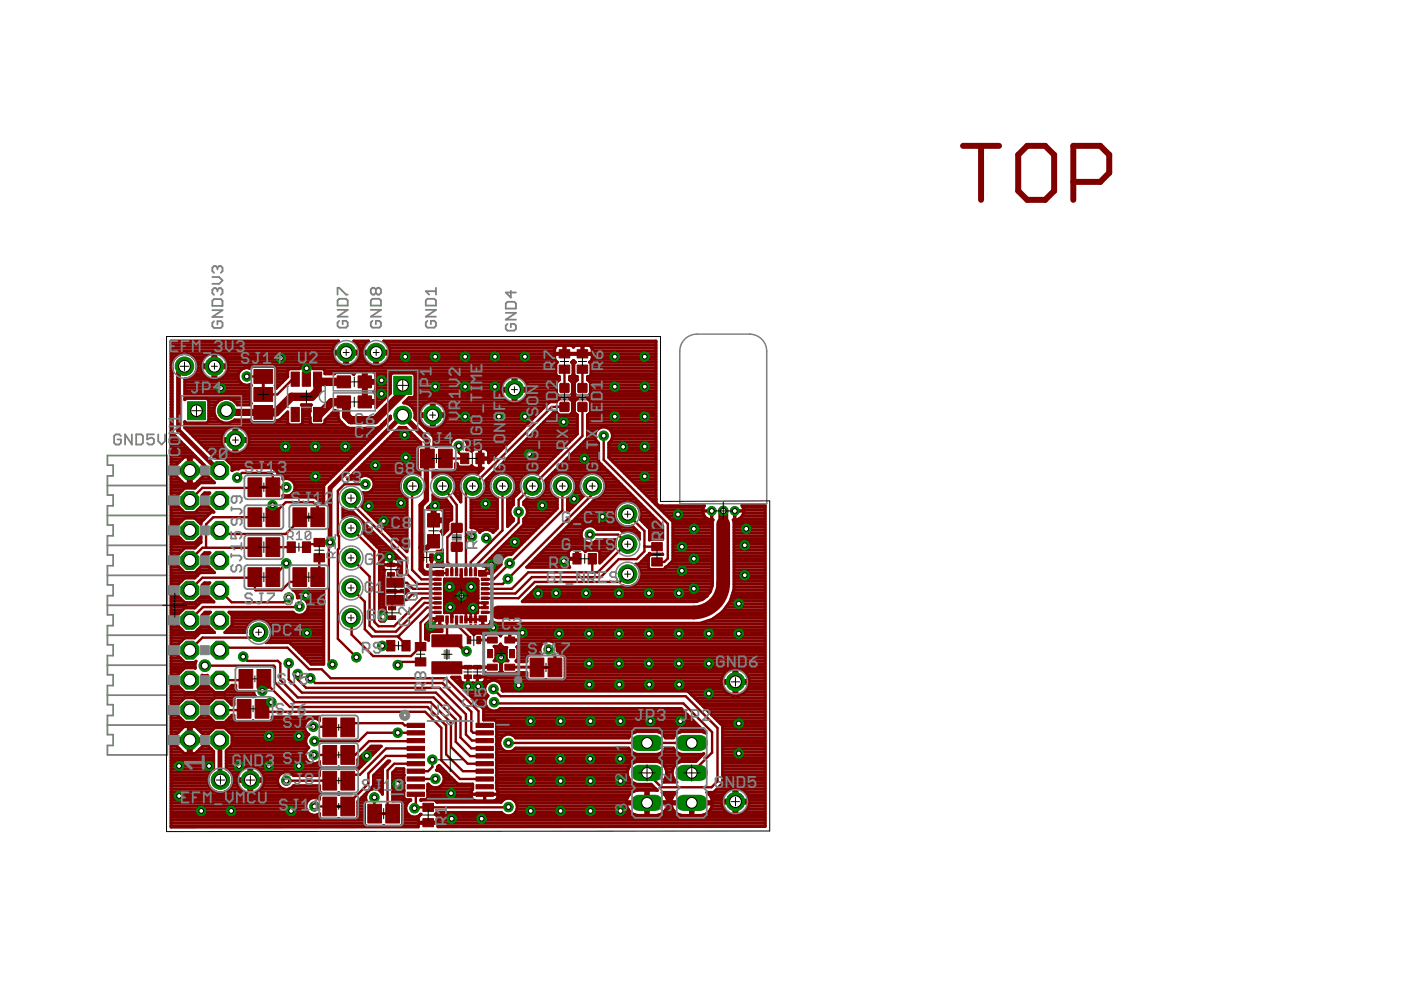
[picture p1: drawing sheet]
<svg xmlns="http://www.w3.org/2000/svg" width="297mm" height="210mm" viewBox="0 0 297 210" stroke-linecap="round" stroke-linejoin="round" font-family="sans-serif">
<defs><g id="words">
<g font-size="3.9" fill="#808080">
<text x="133" y="159.5" transform="rotate(-90 133 159.5)">1</text>
<text x="142.5" y="159.5" transform="rotate(-90 142.5 159.5)">1</text>
<text x="133" y="165.8" transform="rotate(-90 133 165.8)">2</text>
<text x="142.5" y="165.8" transform="rotate(-90 142.5 165.8)">2</text>
<text x="133" y="172.2" transform="rotate(-90 133 172.2)">3</text>
<text x="142.5" y="172.2" transform="rotate(-90 142.5 172.2)">3</text>
</g>
</g></defs>
<path d="M204.2 30.9h7.6M208 30.9v11.5M217.8 30.9h3.8l1.9 1.9v7.7l-1.9 1.9h-3.8l-1.9-1.9v-7.7zM227.6 38.6h5.7l1.9-2v-3.8l-1.9-1.9h-5.7v11.5" fill="none" stroke="#800000" stroke-width="1.3"/>
<g fill="none" stroke="#800000" stroke-width=".21">
<path d="M101.5 121h1l.7 .6v.4h-1.7zM101.5 122h1.7M101.5 121.9h1.7M101.5 121.8h1.7M101.5 121.7h1.7M101.5 121.6h1.7M101.5 121.6h1.6M101.5 121.5h1.6M101.5 121.5h1.5M101.5 121.4l1.5 .1M101.5 121.4h1.4M101.5 121.3h1.4"/>
<path d="M101.5 121.3h1.3M101.5 121.2h1.3M101.5 121.2h1.2M101.5 121.1h1.2M101.5 121.1h1.1M101.5 121h1.1"/>
</g>
<g fill="#800000" stroke="#800000" stroke-width=".21">
<path d="M101.6 121h.8v1h-.8z" fill-rule="evenodd"/>
<path d="M97.5 120.6h.5v1.5h-.5z" fill-rule="evenodd"/>
<path d="M98.5 120.6h.5v1.5h-.5z" fill-rule="evenodd"/>
<path d="M96.5 120.6h.5v1.5h-.5z" fill-rule="evenodd"/>
<path d="M99.6 120.6h.5v1.5h-.6z" fill-rule="evenodd"/>
<path d="M100.5 120.6h.5v1.5h-.5z" fill-rule="evenodd"/>
<path d="M95.6 120.6h.5v1.5h-.6z" fill-rule="evenodd"/>
<path d="M94.5 120.6h.5v1.5h-.5z" fill-rule="evenodd"/>
<path d="M92.4 121h1.6v1.1h-1.6z" fill-rule="evenodd"/>
<path d="M92.1 122.6h1.4v.5h-1.4z" fill-rule="evenodd"/>
<path d="M92.1 123.6h1.4v.5h-1.4z" fill-rule="evenodd"/>
<path d="M92.1 124.6h1.4v.5h-1.4z" fill-rule="evenodd"/>
<path d="M92.1 125.6h1.4v.5h-1.4z" fill-rule="evenodd"/>
<path d="M92.1 126.6h1.4v.5h-1.4z" fill-rule="evenodd"/>
<path d="M92.1 127.6h1.4v.5h-1.4z" fill-rule="evenodd"/>
<path d="M92.1 128.6h1.4v.5h-1.4z" fill-rule="evenodd"/>
<path d="M92.1 129.6h1.4v.5h-1.4z" fill-rule="evenodd"/>
<path d="M92.4 130.6h1.6v1.1h-1.6z" fill-rule="evenodd"/>
<path d="M94.5 130.6h.5v1.5h-.5z" fill-rule="evenodd"/>
<path d="M95.6 130.6h.5v1.5h-.6z" fill-rule="evenodd"/>
<path d="M96.5 130.6h.5v1.5h-.5z" fill-rule="evenodd"/>
<path d="M97.5 130.6h.5v1.5h-.5z" fill-rule="evenodd"/>
<path d="M98.5 130.6h.5v1.5h-.5z" fill-rule="evenodd"/>
<path d="M99.6 130.6h.5v1.5h-.6z" fill-rule="evenodd"/>
<path d="M100.5 130.6h.5v1.5h-.5z" fill-rule="evenodd"/>
<path d="M101.6 130.6h1.6v1.1h-1.6z" fill-rule="evenodd"/>
<path d="M102 129.6h1.5v.5h-1.4z" fill-rule="evenodd"/>
<path d="M102 128.6h1.5v.5h-1.4z" fill-rule="evenodd"/>
<path d="M102 127.6h1.5v.5h-1.4z" fill-rule="evenodd"/>
<path d="M102 126.6h1.5v.5h-1.4z" fill-rule="evenodd"/>
<path d="M102 125.6h1.5v.5h-1.4z" fill-rule="evenodd"/>
<path d="M102 124.6h1.5v.5h-1.4z" fill-rule="evenodd"/>
<path d="M102 123.6h1.5v.5h-1.4z" fill-rule="evenodd"/>
<path d="M102 122.6h1.5v.5h-1.4z" fill-rule="evenodd"/>
<path d="M122.6 81.4h1.8v1.8h-1.8z" fill-rule="evenodd"/>
<path d="M122.6 85.4h1.8v1.8h-1.8z" fill-rule="evenodd"/>
<path d="M95.7 111h2.2v1.9h-2.2z" fill-rule="evenodd"/>
<path d="M95.7 115h2.2v1.9h-2.2z" fill-rule="evenodd"/>
<path d="M118.8 81.4h1.8v1.8h-1.8z" fill-rule="evenodd"/>
<path d="M118.8 85.4h1.8v1.8h-1.8z" fill-rule="evenodd"/>
</g>
<g fill="#800000" stroke="#800000" stroke-width=".21">
<path d="M82 122.6h3.5v1.9h-3.5z"/>
<path d="M82 126.3h3.5v1.8h-3.5z"/>
<path d="M107 140.8h2.1v1.3h-2.1z"/>
<path d="M103.4 140.8h2v1.3h-2z"/>
<path d="M107 135.1h2.1v1.2h-2.1z"/>
<path d="M103.4 135.1h2v1.2h-2z"/>
<path d="M108 137.7h1.1v1.7h-1.1z"/>
<path d="M103.4 137.7h1v1.7h-1z"/>
<path d="M82.1 121.4h1.6v.8h-1.6z"/>
<path d="M82.1 119.4h1.6v.7h-1.6z"/>
<path d="M82.4 128.5h1.5v.8h-1.5z"/>
<path d="M82.4 130.6h1.5v.7h-1.5z"/>
<path d="M99.1 135h.7v1.5h-.7z"/>
<path d="M101.1 135h.8v1.5h-.8z"/>
<path d="M91.6 140.3h6.3v2.6h-6.3z"/>
<path d="M91.6 134.6h6.3v2.5h-6.3z"/>
<path d="M98.4 141.1h1.6v.7h-1.6z"/>
<path d="M98.4 143.1h1.6v.8h-1.6z"/>
<path d="M100.4 141.1h1.6v.7h-1.6z"/>
<path d="M100.4 143.1h1.6v.8h-1.6z"/>
<path d="M138.2 115h2.2v1.8h-2.2z"/>
<path d="M138.2 118.3h2.2v1.7h-2.2z"/>
<path d="M124.7 117.3h1.7v2.3h-1.7z"/>
<path d="M121.5 117.3h1.7v2.3h-1.7z"/>
<path d="M122.4 77.4h2.2v1.7h-2.2z"/>
<path d="M122.4 74.1h2.2v1.8h-2.2z"/>
<path d="M97.7 96.1h1.7v2.2h-1.7z"/>
<path d="M100.9 96.1h1.7v2.2h-1.7z"/>
<path d="M93 95.2h2.9v4h-2.9z"/>
<path d="M89.2 95.2h2.9v4h-2.9z"/>
<path d="M118.6 77.4h2.2v1.7h-2.2z"/>
<path d="M118.6 74.1h2.2v1.8h-2.2z"/>
<path d="M88.1 139.5h2.2v1.7h-2.2z"/>
<path d="M88.1 136.2h2.2v1.8h-2.2z"/>
<path d="M82 135.8h1.7v2.2h-1.7z"/>
<path d="M85.2 135.8h1.8v2.2h-1.8z"/>
<path d="M54.5 141.9h2.9v4h-2.9z"/>
<path d="M50.7 141.9h2.9v4h-2.9z"/>
<path d="M54.1 148.3h2.9v4h-2.9z"/>
<path d="M50.3 148.3h2.9v4h-2.9z"/>
<path d="M68.5 152.2h2.9v4h-2.9z"/>
<path d="M72.3 152.2h2.9v4h-2.9z"/>
<path d="M72.3 158.1h2.9v4h-2.9z"/>
<path d="M68.5 158.1h2.9v4h-2.9z"/>
<path d="M52.6 120.4h2.9v4h-2.9z"/>
<path d="M56.4 120.4h2.9v4h-2.9z"/>
<path d="M68.5 163.5h2.9v4h-2.9z"/>
<path d="M72.3 163.5h2.9v4h-2.9z"/>
<path d="M52.6 107.7h2.9v4h-2.9z"/>
<path d="M56.4 107.7h2.9v4h-2.9z"/>
<path d="M72.3 169h2.9v4h-2.9z"/>
<path d="M68.5 169h2.9v4h-2.9z"/>
<path d="M78 170.5h2.9v4h-2.9z"/>
<path d="M81.8 170.5h2.9v4h-2.9z"/>
<path d="M62.1 107.7h2.9v4h-2.9z"/>
<path d="M65.9 107.7h2.9v4h-2.9z"/>
<path d="M56.4 101.3h2.9v4h-2.9z"/>
<path d="M52.6 101.3h2.9v4h-2.9z"/>
<path d="M53.8 86h4v2.9h-4z"/>
<path d="M53.8 82.2h4v2.9h-4z"/>
<path d="M53.8 78.4h4v2.9h-4z"/>
<path d="M64.1 114.9h1.7v2.2h-1.7z"/>
<path d="M60.9 114.9h1.7v2.2h-1.7z"/>
<path d="M66.6 114.2h2.2v1.7h-2.2z"/>
<path d="M66.6 117.4h2.2v1.7h-2.2z"/>
<path d="M56.4 114h2.9v4h-2.9z"/>
<path d="M52.6 114h2.9v4h-2.9z"/>
<path d="M65.9 120.4h2.9v4h-2.9z"/>
<path d="M62.1 120.4h2.9v4h-2.9z"/>
<path d="M75.9 79.7h2.9v2.5h-2.9z"/>
<path d="M71.5 79.7h2.8v2.5h-2.8z"/>
<path d="M75.9 83.9h2.9v2.6h-2.9z"/>
<path d="M71.5 83.9h2.8v2.6h-2.8z"/>
<path d="M66.5 78.9h1.7v3h-1.7z"/>
<path d="M64.1 78.9h1.7v3h-1.7z"/>
<path d="M61.7 78.9h1.8v3h-1.8z"/>
<path d="M61.7 86.4h1.8v3h-1.8z"/>
<path d="M66.5 86.4h1.7v3h-1.7z"/>
<path d="M90.7 108.9h2.5v2.8h-2.5z"/>
<path d="M90.7 113.3h2.5v2.9h-2.5z"/>
<path d="M89.1 117.4h.8v1.6h-.8z"/>
<path d="M91.1 117.4h.8v1.6h-.8z"/>
<path d="M86.3 153.4h3.7v.8h-3.7z"/>
<path d="M86.3 154.9h3.7v.9h-3.7z"/>
<path d="M86.3 156.6h3.7v.9h-3.7z"/>
<path d="M86.3 158.2h3.7v.9h-3.7z"/>
<path d="M86.3 159.8h3.7v.9h-3.7z"/>
<path d="M86.3 161.5h3.7v.9h-3.7z"/>
<path d="M86.3 163.1h3.7v.9h-3.7z"/>
<path d="M86.3 164.7h3.7v.9h-3.7z"/>
<path d="M86.3 166.4h3.7v.9h-3.7z"/>
<path d="M86.3 168h3.7v.8h-3.7z"/>
<path d="M100.9 168h3.7v.8h-3.7z"/>
<path d="M100.9 166.4h3.7v.9h-3.7z"/>
<path d="M100.9 164.7h3.7v.9h-3.7z"/>
<path d="M100.9 163.1h3.7v.9h-3.7z"/>
<path d="M100.9 161.5h3.7v.9h-3.7z"/>
<path d="M100.9 159.8h3.7v.9h-3.7z"/>
<path d="M100.9 158.2h3.7v.9h-3.7z"/>
<path d="M100.9 156.6h3.7v.9h-3.7z"/>
<path d="M100.9 154.9h3.7v.9h-3.7z"/>
<path d="M100.9 153.4h3.7v.8h-3.7z"/>
<path d="M89.7 170.3h2.2v1.7h-2.2z"/>
<path d="M89.7 173.6h2.2v1.7h-2.2z"/>
<path d="M116.2 139.5h2.9v4h-2.9z"/>
<path d="M112.4 139.5h2.9v4h-2.9z"/>
</g>
<g fill="none" stroke="#800000" stroke-width=".63">
<path d="M36.3 74.4h36.8v3.3a2.98 2.98 0 0 1-2.6-2.6h5.8a2.92 2.92 0 0 1-2.6 2.6v-3.3h5.7v3.3a2.98 2.98 0 0 1-2.6-2.6h5.9a2.92 2.92 0 0 1-2.6 2.6v-3.3h37.5M36.3 79.2h.2M36.3 75h8M36.3 77.4h.1M36.3 79.8h.2M36.3 73.2h34.6M36.3 78.6h.2M36.3 78h.1M36.3 76.8h.3M36.3 76.2h.5M36.3 75.6h1.1M36.3 73.8h34.3"/>
<path d="M36.3 72.6h35.1M36.5 78.4h.1M36.5 78.4v13.4l7.5 7.5v1.5l1.5 1.6h-3l-1.2 1.1h-2.1l-1.6 1.5v2.2l1.6 1.5h2.1l1.5-1.5v-2.2l.5-.5M38.6 75a2.69 2.69 0 0 0-2.1 3.4M39.6 75a2.69 2.69 0 0 1 2.2 2.9 2.69 2.69 0 0 1-2.6 2.4v4.5l.3-.3h4.3l.5 .4v4.4l-.5 .4h-4.3l-.3-.3v1.3M40.7 79.8h2.8M40.8 75.6h2.6M41.3 79.2h1.7M41.4 76.2h1.5M41.6 78.6h1.1M41.7 76.8h1M41.8 77.4h30.4"/>
<path d="M41.8 78h.8M42.6 77.4a2.88 2.88 0 0 1 2.5-2.6v5.8a2.93 2.93 0 0 1-2.5-2.6h5.8a2.92 2.92 0 0 1-2.6 2.6v-5.8a2.87 2.87 0 0 1 2.6 2.6M45.1 79.2h.7M45.1 75h.7M45.1 79.8h.7M45.1 78.6h.7M45.1 78h.7M45.1 76.8h.7M45.1 76.2h.7M45.1 75.6h.7M46.7 75h26.4M47.4 79.8h3.1"/>
<path d="M47.5 75.6h23.1M47.9 79.2h2.7M48 76.2h22.9M48.2 78.6h2.7M48.3 76.8h23M48.4 78h3.5M52.8 78h.4M58.5 78h5.2M58.5 79.2h2.5M58.5 79.8h2.5M58.5 78.6h2.5M61 78.6v1.3l-2.5 2.5v-.5l-.1-.2 .1-.1v-3.5l-.4-.4h-4.6l-.4 .5a1.85 1.85 0 0 0-2.7 1.6 1.85 1.85 0 0 0 2.7 1.7l.2 .2-.2 .2v3.5l.2 .1-.2 .4h-2.8a2.63 2.63 0 0 0-3.7-1 2.63 2.63 0 0 0-.7 3.8 2.63 2.63 0 0 0 3.8 .3h3.4l.4 .6h4.6l.4-.4 1-.3"/>
<path d="M63.7 78l-.3 .2h-2l-.4 .4M63.7 78l1.1-.1v2.4h.3v-2.4l1.1 .1M64.8 79.2h.3M64.8 79.8h.3M64.8 78.6h.3M64.8 78h.3M66.2 78l.3 .2h2l.4 .4M66.2 78h51.7M68.9 78.6v.6h2.1M68.9 78.6h49M70.9 73.2l.9-.9h-35.5v103.1l52.4-.1v-.8M70.9 73.2l-.4 1.2"/>
<path d="M70.9 79.2l.3-.2h3.4l.4 .4 .5-.6 1.5-.1v1.9h2.7v-1l-.3-.7-.5-.2h-1.2v6.8h2v.9l3.1-3v-3.9l.4-.4h4.4l.4 .4v4.4l-.4 .4h-.9l-1.1 1.1a2.59 2.59 0 0 1 2.3 3.2l4.1 4.1v1.8l.5 .2 .2-.2h2.7a1.86 1.86 0 0 1 2.1-1.8 1.86 1.86 0 0 1 1.6 2.2M73.1 77.4h.6M73.1 76.8h.6M73.1 76.2h.6M73.1 75.6h.6M73.7 75h5.7M74.6 77.4h3.9M74.8 79.2h.3M75.4 72.6h2.4M75.5 76.8h2.2M75.9 73.2h1.4M75.9 73.2l-.9-.9h3.1l-.8 .9"/>
<path d="M75.9 73.2l.4 1.2M75.9 76.2h1.3M76.2 73.8h.8M76.2 75.6h.8M77 79.2h.7M77 79.8h.7M77.3 73.2l-.5 1.2M79.4 77.4h.7M79.4 76.8h.7M79.4 76.2h.7M79.4 75.6h.7M79.6 79.2h3.5"/>
<path d="M79.7 79.8h3.1M80.1 75h39.5M80.9 77.4h37M81.7 72.6h57.4M81.8 76.8h36.4M82.2 73.2h56.9M82.3 76.2h35.3M82.5 73.8h35.2M82.5 75.6h35.1M82.7 74.4l-.4-1.2-1-.9h57.8v34.4l.3 .3M87.7 79.2h30.2M88 79.8h20.2"/>
<path d="M108.8 79.8h.6M109.9 79.8h8.7v.8l-.6 .5v2.3l.5 .6h2.3l.6-.6v-2.3l-.6-.5v-.8h1.6v.8l-.6 .5v2.3l.5 .6h2.3l.6-.6v-2.3l-.6-.5v-.8h14.5M117.7 73.8l-.1 1.1h8l-.1-1.1M118.2 76.8l-.3 .3v2.3l.4 .4M118.4 73.2l-.4 .2-.3 .4M119.6 73.2v1.9h-2l.1 1.2 .5 .5M119.6 74.4h.2M119.6 73.8h.2M119.8 73.2v1.9h3.6v-1.9M119.8 75h3.6M120.9 73.2l.7 .4M121.2 76.8h.8"/>
<path d="M121.5 79.2h.2M121.5 77.4h.2M121.5 78.6h.2M121.5 78h.2M121.6 73.6h.1M122 76.8l-.4-.3-.4 .3 .3 .3v2.3l-.4 .4M122 76.8l-.3 .3v2.3l.4 .4M122.2 73.2l-.6 .4M123.4 74.4h.2M123.4 73.8h.2M123.6 73.2v1.9h2l-.1 1.2-.5 .5M123.6 75h15.5"/>
<path d="M124.7 73.2l.5 .2 .3 .4M125 76.8l.3 .3v2.3l-.4 .4M125 76.8h14.1M125.3 79.2h13.8M125.3 77.4h13.8M125.3 78.6h13.8M125.3 78h13.8M125.5 73.8h13.6M125.5 76.2h13.6M125.6 74.4h13.5M125.6 75.6h13.5M36.3 97.3h2.3"/>
<path d="M36.3 85.9h.2M36.3 90.1h.2M36.3 99.7h3.6M36.3 99.1h1.1M36.3 98.5h1.1M36.3 97.9h1.7M36.3 96.7h5.1M36.3 96.1h4.5M36.3 95.5h3.9M36.3 94.9h3.3M36.3 94.3h2.7M36.3 93.7h2.1"/>
<path d="M36.3 93.1h1.5M36.3 92.5h.9M36.3 91.9h.3M36.3 91.3h.2M36.3 90.7h.2M36.3 89.5h.2M36.3 88.9h.2M36.3 88.3h.2M36.3 87.7h.2M36.3 87.1h.2M36.3 86.5h.2M36.3 85.3h.2"/>
<path d="M36.3 84.6h.2M36.3 84.1h.2M36.3 83.4h.2M36.3 82.8h.2M36.3 82.2h.2M36.3 81.6h.2M36.3 81h.2M36.3 80.4h.2M39.2 90.7l6.4 6.5h2.1l1.5 1.5 .1 1M39.2 90.1h33.7M39.2 90.7h9.4M39.2 89.5h.1"/>
<path d="M39.2 84.6h.1M39.2 84.1h13.9M39.2 83.4h13.9M39.2 82.8h13.9M39.2 82.2h13.9M39.2 81.6h12.7M39.2 81h11.7M39.2 80.4h5.3M39.8 91.3h8M39.9 97.3h.7M39.9 99.1h.7M39.9 98.5h.7"/>
<path d="M39.9 97.9h.7M40.4 91.9h6.9M40.6 99.7h3.4M41 92.5h6.1M41.6 93.1h8M41.8 97.3h.2M42.2 93.7h4.8M42.4 97.9h.2M42.8 94.3h4.4M43 98.5h.2M43.1 99.1h.7M43.4 94.9h4.1"/>
<path d="M44 95.5h4M44 84.6h3.1M44 89.5h3M44.3 85.9h1.4M44.3 88.9h1.8M44.3 88.3h1.4M44.3 87.7h1.1M44.3 87.1h1.1M44.3 86.5h1.1M44.3 85.3h1.8M44.6 96.1h4.5M45.1 80.4h.7"/>
<path d="M45.2 96.7h29.6M46.4 80.4h4.2M47.7 91.4l.7-.6 1.2-.4v5.8a2.92 2.92 0 0 1-2.6-2.6h5.8a2.88 2.88 0 0 1-2.6 2.6v-5.8a2.88 2.88 0 0 1 2.6 2.6h-5.8l.2-.8zM47.8 97.3h26.4M48.4 97.9h25.2M48.9 84.6h4.2M49 98.5h24M49 89.5h4.4M49.2 99.7h.1M49.2 99.1h23.2M49.3 99.7l.6-.3h.7l.3-.2h6.9l1.1 1.1v.3h.7l.4 .4v.6a1.87 1.87 0 0 1 2.5 1.2 1.87 1.87 0 0 1-1.4 2.4M49.6 96.1h.6"/>
<path d="M49.6 95.5h.6M49.6 94.9h.6M49.6 94.3h.6M49.6 93.7h.6M49.6 92.5h.6M49.6 91.9h.6M49.6 91.3h.6M49.6 90.7h.6M49.8 85.3h3.3M50.2 93.1h28.2M50.7 96.1h24.7M51.2 90.7h22.5"/>
<path d="M51.8 95.5h24.2M52 91.3h28.3M52.3 94.9h24.3M52.5 91.9h27.2M52.6 94.3h24.6M52.7 92.5h26.4M52.8 81.6h.4M52.8 93.7h25.1M55.8 80.5v3.1M58.2 89.5h2.8M58.4 99.7h13.4M58.4 81.6h.9"/>
<path d="M58.5 82.2h.2M58.5 81h1.4M58.5 80.4h2M59.5 88.9l1.5-1.6v2.4l.4 .4M59.5 88.9h1.5M60.1 88.3h.9M60.7 87.7h.3M63.8 90.1l.4-.4v-3.6l-.3-.2h2.1l-.2 .2-.2 2.1 .2 .4v1.1l.4 .4M64.2 89.5h1.6M64.2 88.9h1.6M64.2 88.3h1.4M64.2 87.7h1.4"/>
<path d="M64.2 87.1h1.6M64.2 86.5h1.6M68.5 90.1l.4-.4v-.6l2.1-2.1 .2 .2h.5v1.3l.2 .6 1.5 1.5 .6 .2h5.8l.7-.2 2.3-2.4v.5l-14.2 14.2v4.1h-.2l-1.5-1.6h-6.8l-.1 .1v-.5l.3 .2M68.9 89.5h3.4M69.1 88.9h2.7M69.7 88.3h2M70.3 87.7h1.4M70.9 87.1h.2M75.6 99.7h13.1M76.2 99.1h12.3M76.8 98.5h11.7M77 81.3h2.7v1.3l-.5 .5 .5 .5v1.3h-2.7z"/>
<path d="M77 84.6h.7M77 84.1h.7M77 83.4h.7M77 82.8h.7M77 82.2h.7M77 81.6h.7M77 80.4h.7M77.4 97.9h11.1M77.7 85.3h3.2M77.7 81h5.1M78 97.3h10.5M78.6 96.7h9.9"/>
<path d="M79.2 96.1h9.3M79.5 82.8h3.3M79.6 83.4h3.1M79.7 85.9h.6M79.7 84.6h1.8M79.7 84.1h2.4M79.7 82.2h3.1M79.7 81.6h3.1M79.7 80.4h3.1M79.8 95.5h8.7M80.1 90.7h.8M80.4 94.9h8.1"/>
<path d="M80.9 90.1h.6M81 94.3h8.2M81.5 89.5h.6M81.6 93.7h7.5M82.1 88.9h.6M82.2 93.1h6.3M82.7 88.3h.1M82.8 92.5h5.1M83.4 91.9h3.8M84 91.3h2.7M84.6 90.7h1.4M85.8 85.3h5"/>
<path d="M86.4 84.6h20.6M86.9 85.9h2.9M87.5 86.5h1.8M87.8 87.1h1.2M87.8 84.1h18.7M88 88.3h3.4M88 87.7h.8M88 83.4h18.3M88 82.8h20.8M88 82.2h18.2M88 81.6h18.3M88 81h18.6"/>
<path d="M88 80.4h19.1M88.2 88.9h.8M88.5 94.9v4.6l.5 .4v.9a2.7 2.7 0 0 0-3.8 .8M88.5 94.9l.4-.4h.3v-.6l-3.2-3.3h-1.3l-11 11h2.2a1.87 1.87 0 0 1 3.1 .1 1.87 1.87 0 0 1-1.2 2.8M88.8 89.5h.4M89.4 90.1h.3M89.5 86.1l.7-.6 1.2-.4v5.8a2.92 2.92 0 0 1-2.6-2.6h5.9a2.88 2.88 0 0 1-2.6 2.6v-5.8a2.92 2.92 0 0 1 2.6 2.6h-5.9l.2-.8zM90 90.7h.6M90.6 91.3h19.8M91.2 91.9h18.6M91.4 85.9h.7M91.4 90.1h.7"/>
<path d="M91.4 90.7h.7M91.4 89.5h.7M91.4 88.9h.7M91.4 87.7h.7M91.4 87.1h.7M91.4 86.5h.7M91.4 85.3h.7M91.8 92.5h17.4M92 94.3h3.4M92 93.7h3.6M92 93.1h4.1M92.1 88.3h21.4"/>
<path d="M92.7 85.3h15.1M92.9 90.7h18.1M93.7 85.9h22.2M93.8 90.1h17.9M94.2 86.5h21.1M94.3 89.5h17.9M94.5 87.1h20.2M94.5 88.9h18.4M94.7 87.7h19.4M96.4 99.7h5.6M96.6 99.1h3.8M96.6 98.5h.3"/>
<path d="M98.4 93.1h10.2M98.9 93.7h9.1M99.1 94.9l-.2 .5h.8l.3 .3 .5-.5 1.1-.1v2h2l-.1-1.4-.5-.5-1.1-.1v4.2h.5l-1.2 1.3a2.59 2.59 0 0 0-3.3 1M99.1 94.9h7.7M99.1 94.3h8.3M99.8 95.5h.3M101.6 99.1h.3M101.6 98.5h.3M101.6 97.9h.3M101.6 96.7h.3M101.6 96.1h.3M101.6 95.5h.3"/>
<path d="M103.4 95.5h2.8M103.6 97.3v.8l12.9-12.9h1.5l.5-.6h2.3l.6 .5v2.3l-.6 .6h-2.3l-.5-.6h-.6l-14.7 14.7a2.65 2.65 0 0 1-2 3.6M103.6 97.9h.2M103.6 96.7h1.4M103.6 96.1h2M104.4 97.3h-2.8v2l-1.1-.1-.5-.5-.3 .3h-2.3l-.5-.4v-.3h-.3v1.2l-.4 .4h-3.5l-.2-.1-.1 .1h-.6v1.4a2.65 2.65 0 0 1 4.3 .3M105.1 99.7h9.6M105.6 99.1h9.7M106.3 98.5h9.6M106.8 80.7l1.1-.8 .9-.2v5.8a2.93 2.93 0 0 1-2.6-2.6h5.8a2.92 2.92 0 0 1-2.6 2.6v-5.8a2.92 2.92 0 0 1 2.6 2.6h-5.8l.2-.8zM106.8 97.9h9.7M107.5 97.3h9.6"/>
<path d="M108.1 96.7h9.6M108.7 96.1h9.6M108.8 85.3h.6M108.8 84.6h.6M108.8 84.1h.6M108.8 83.4h.6M108.8 82.2h.6M108.8 81.6h.6M108.8 81h.6M108.8 80.4h.6M109.3 95.5h9.6M109.4 82.8h8.6"/>
<path d="M109.9 94.9h9.6M110.3 85.3h6.2M110.5 94.3h9.6M111 80.4h7.6M111.1 93.7h9.6M111.2 84.6h7.2M111.5 81h6.6M111.6 84.1h27.5M111.7 93.1h9.6M111.8 81.6h6.2M111.9 83.4h6.1M112 82.2h6"/>
<path d="M112.3 92.5h9.6M112.9 91.9h9.5M113.5 91.3h8.9M114.1 90.7h8.3M114.7 90.1h7.7M115.3 89.5h7.1M115.9 88.9h6.5M116.5 88.3h5.9M117.1 87.7h1.1M117.8 99.7h10.9M118.3 99.1h9.8M119 98.5h8.5"/>
<path d="M119.5 97.9h7.4M120.2 97.3h6.7M120.8 96.7h6.1M120.8 80.4h1.6M120.9 84.6h1.4M121.1 87.7h.9M121.3 81h.6M121.3 83.4h.5M121.4 85.9h.4M121.4 96.1h5.5M121.4 87.1h.4M121.4 86.5h.4"/>
<path d="M121.4 85.3h.4M121.4 82.8h.4M121.4 82.2h.4M121.4 81.6h.4M122 95.5h4.9M122.6 94.9h4.3M123.2 94.3h3.7M123.8 93.7h2.9M124.4 93.1h1.9M124.6 90.1h14.5M124.6 92.5h1.6M124.6 91.9h1.6"/>
<path d="M124.6 91.3h1.9M124.6 90.7h2.7M124.6 89.5h14.5M124.6 88.9h14.5M124.6 88.3h14.5M124.6 80.4h14.5M124.7 84.6h14.4M124.9 87.7h14.2M125.1 81h14M125.2 83.4h13.9M125.2 85.9h13.9M125.2 87.1h13.9"/>
<path d="M125.2 86.5h13.9M125.2 85.3h13.9M125.2 82.8h13.9M125.2 82.2h13.9M125.2 81.6h13.9M126.9 97.9v-4a1.87 1.87 0 0 1-.3-2.8 1.87 1.87 0 0 1 2.8 0 1.87 1.87 0 0 1-.3 2.8v3.1l13.6 13.6v8.3l-1.4 1.3M126.9 97.9l.7 .7M127.6 98.6l12.9 12.9v2.8h-2.6l-.2 .2v-2.4l-2.1-2.1M128.7 90.7h10.4M129.1 96.7h10M129.1 96.1h10M129.1 95.5h10"/>
<path d="M129.1 94.9h10M129.1 94.3h10M129.3 93.7h9.8M129.4 97.3h9.7M129.5 91.3h9.6M129.7 93.1h9.4M129.8 91.9h9.3M129.8 92.5h9.3M130 97.9h9.1M130.6 98.5h8.5M131.2 99.1h7.9M131.8 99.7h7.3"/>
<path d="M36.3 119.6h1.3M36.3 106.4h1.3M36.3 105.7h1.3M36.3 107h1.3M36.3 105.2h1.3M36.3 104.5h1.8M36.3 117.2h1.8M36.3 110h2.7M36.3 118.4h1.3M36.3 119h1.3M36.3 117.8h1.3M36.3 116.6h2.4"/>
<path d="M36.3 116h5.2M36.3 115.4h5.8M36.3 114.8h2.6M36.3 114.2h2M36.3 113.6h1.4M36.3 113h1.3M36.3 112.4h1.3M36.3 111.8h1.3M36.3 111.2h1.5M36.3 110.6h2.1M36.3 109.4h7.7M36.3 108.8h8.3"/>
<path d="M36.3 108.2h2.3M36.3 107.6h1.7M36.3 103.9h2.4M36.3 103.3h5.2M36.3 102.7h5.8M36.3 102.1h2.3M36.3 101.5h1.7M36.3 100.9h1.1M36.3 100.3h1.1M37.4 100.9l1.7 1.7h.8v-5.7h-.8l-1.7 1.7v.8h5.7v-.8l-1.7-1.7h-.8v5.7h.8l1.7-1.7M37.4 100.9v-.8h5.7v.8M39.9 102.1h.7"/>
<path d="M39.9 101.5h.7M39.9 100.9h.7M39.9 100.3h.7M41.4 110h2M41.6 114.8h1M41.8 108.2h3.2M41.9 102.1h3.4M42 110.6h.8M42.2 114.2h.4M42.5 107.6h1.8M42.5 101.5h2.2M42.8 119.6h1.2"/>
<path d="M42.8 106.4h1.2M42.8 105.7h1.2M42.8 107h1.2M42.8 105.2h1.2M42.8 118.4h1.2M42.8 119h1.2M42.8 117.8h1.2M43.1 100.9h1M43.1 100.3h.9M43.3 104.5h1.2l-.5 .5v2.2l1.4 1.4h-.6l-2.2 2.1v.4l-1.3-1.2h-2.1l-1.6 1.5v2.1l1.6 1.6h2.1l1.3-1.3v1.3l-1.3 1.1h-2.1l-1.6 1.5v2.2l1.6 1.5M55.3 103.3h1.3M58.9 100.3h12.3"/>
<path d="M59.9 100.9h10.7M60 105.2h8.6M60 101.5h.2M61.2 101.5h8.8M62.1 104.5h6.5M62.1 102.1h7.3M62.4 103.9h6.2M62.5 102.7h6.3M62.5 103.3h6.1M64.8 109.7h1.3M67.2 105.7h1.4M67.8 106.4h.8"/>
<path d="M72.7 109.4h1M72.7 108.8h2.4M72.7 108.2h1M73.8 101.5h2.2M74.4 100.9h2.5M75 100.3h14M75.2 109.4h.4M76.2 110h.1M76.7 107h9.6M76.7 110.6h.2M76.9 104.5h8.3M76.9 107.6h9.4"/>
<path d="M77 106.4h9.3M77 113h2.3M77 111.2h.5M77.1 105.7h9.2M77.1 105.2h8.7M77.1 112.4h1.6M77.1 111.8h1M77.5 108.2h8.8M77.6 113.6h2.3M78.1 100.9h7.8M78.1 108.8h8.2M78.2 114.2h2.3"/>
<path d="M78.7 109.4h7.6M78.8 114.8h2.3M78.8 103.9h6.2M78.9 101.5h6.3M79.2 103.3h5.6M79.2 102.1h5.8M79.3 110h7M79.3 102.7h5.5M79.4 115.4h2.3M79.9 110.6h6.4M80 116h2.3M80.5 119.6h.7"/>
<path d="M80.5 117.2h3M80.5 118.4h4.2M80.5 119h.7M80.5 117.8h3.6M80.5 116.6h2.4M80.5 111.2h5.8M81.1 111.8h5.2M81.2 119.8h3.4M81.7 112.4h4.6M82 118.4l-.6 .4a2.02 2.02 0 0 0-.2 1.7l.4 .4-.2 .2-.1 1.2v2.5l.4 .4 3.2 .1 .1-.1h.8l.3-.3 .4 .4M82.3 113h4M82.9 119.6h.1"/>
<path d="M82.9 118.4v1.4M82.9 119h.1M82.9 113.6h3.4M83.5 114.2h2.8M83.8 118.4l.4 .2 .3 .4M84.1 114.8h2.2M84.5 119a1.89 1.89 0 0 1-.1 1.7l-.2 .2 .1 .2v.8h.9v-3l-10.7-10.6h-.6l-1.2-.6v2.2a2.65 2.65 0 0 1 3.3-.2 2.65 2.65 0 0 1 .9 3.2l3.6 3.6v14.9l.2 .3h.8a2.02 2.02 0 0 1 .1-1.7l.3-.2-.2-.2v-.8l-.4-.4v-2.4l.4-.4 4-.1 .4 .3 .4-.5M84.5 119h.7M84.6 119.6h.6M84.7 115.4h1.6M85.2 101.6a2.66 2.66 0 0 0 1.1 3.9v11.5l-9.7-9.8a2.5 2.5 0 0 0 .2-2.8l.3 .1M85.3 116h1"/>
<path d="M85.9 116.6h.4M90.8 107.6h5M91.4 107h4M91.5 119.6h.1M91.5 118.4h.1M91.5 119h.1M91.6 109.4h.6M91.6 108.8h.6M91.6 108.2h.6M91.8 106.4h3.2M91.8 105.7h2.7M91.8 105.2h.4"/>
<path d="M91.8 100.9h.4M91.8 100.3h9.6M92.2 110.6h3M92.5 119.6h1.3M92.8 117.2h1M92.8 118.2h-1.3v1.7M92.8 118.4h1M92.8 119h1M92.8 117.8h1M93.3 105.7l-1-.4-.5-.5v1.8l-1.1 1.1v.2h.9v2.1h4.2M93.8 116.6l-.3 .3h-.8l.1 .4v1.8l-.3 .6a2.02 2.02 0 0 1-1.8 .1v.3l3.2 .1 .2-.2-.3-.4M93.8 116.6v3"/>
<path d="M93.8 116.6h.1M93.8 108.2h2M93.8 113h.5M93.9 112.4h1M94.1 108.8v1.2M94.1 111.8h.9M94.1 111.2h.9M94.1 109.4h1.7M94.1 108.8h1.7M94.4 105.7l1.4 1.7v2.8h-.3l-.5 .6v1.5l-1.1 1.1v-.3l-.4-.5 .6-.5v-1.5h-1.9v-2.7l1.4 .1 .4 .3 .1 .5M95.5 100.9h3.1M96.1 101.6l.4 .9v1.1l-.3 .8 1.5 2"/>
<path d="M96.1 101.5h1.8M96.3 104.5h1.4M96.4 103.9h1.3M96.4 102.1h1.3M96.5 103.3h1M96.5 102.7h1M96.8 105.2h.9M97.2 105.7h.5M97.7 106.4h.1M97.9 101.6l-.4 .9v1.1l.2 .5v2.3M99.9 106.4h5.6M99.9 107h5.6"/>
<path d="M99.9 110h5.6M99.9 111.8h5.6M99.9 111.2h5.6M99.9 110.6h5.6M99.9 109.4h5.6M99.9 108.8h5.6M99.9 108.2h5.6M99.9 107.6h5.6M101.3 112.4h1.1M101.9 105.2h3M102.5 104.5h1.8M102.7 119.6h3.5"/>
<path d="M102.7 103.9h1.3M102.7 102.1h1.3M102.8 103.3h1.1M102.8 102.7h1.1M103.2 101.5h1.1M103.3 119h2.9M103.8 112.4h1.3M103.8 100.9h1.1M103.9 118.4h2.6M104.3 101.6a2.62 2.62 0 0 0 1.2 3.9v6.5l-1 .9a1.81 1.81 0 0 0-2.8 0 1.67 1.67 0 0 0-1.8-1v-6.2h5.6M104.3 101.6a2.69 2.69 0 0 1 4.5 0M104.4 100.3h9.7"/>
<path d="M104.5 117.8h2.7M105.1 117.2h3.7M105.7 116.6h3.7M106.3 116h3.7M106.9 115.4h3.7M107.5 114.8h3.7M107.6 106.4h1.3M107.6 105.7h1.3M107.6 107h1.3M107.6 110h1.2M107.6 111.2h.5M107.6 110.6h1.1"/>
<path d="M107.6 109.4h.7M107.6 108.8h.5M107.6 108.2h.5M107.6 107.6h.8M108.1 114.2h3.7M108.2 100.9h3.1M108.2 105.2h1.1M108.7 113.6h3.7M108.8 101.6a2.65 2.65 0 0 1-1.2 3.9v6.1l1.3-1.2v-.4l-.5-.4-.3-.7v-.7M108.8 104.5h1.1M108.8 101.5h1.8M109.1 103.9h1.3"/>
<path d="M109.1 102.1h1.3M109.2 103.3h1M109.2 102.7h1M109.3 113h3.7M109.9 112.4h3.7M110.5 111.8h3.7M110.6 101.6a2.62 2.62 0 0 1 3.3-1l8.5-8.6v-4l-.6-.6v-2.3l.5-.5h2.3l.6 .5v2.3l-.6 .6v4.9l-9.2 9.2a2.65 2.65 0 0 1-2 3.6M110.6 101.6l-.4 .9v1.1l.2 .4-1.5 1.5v1.5l-.5 .5-.3 .7M111 107h7.2M111 111.2h3.8M111 110.6h4.4M111.1 106.4h7.1"/>
<path d="M111.1 110h4.9M111.6 107.6h6.6M111.6 109.4h5M111.7 105.7h6.5M111.8 108.2v.7l-.3 .7-.5 .4v1.3l-8.7 8.7 .6 .1 .4 .3M111.8 108.8h5.4M111.8 108.2h6M112.3 119.6h8.2M112.4 105.7l-.5-.2-.9 .9v.6l.5 .5 .3 .7M112.9 119h7.6M113.5 118.4h8.7M114.1 117.8h6.4"/>
<path d="M114.6 105.2h3M114.7 117.2h5.8M115.1 104.5h1.9M115.3 116.6h5.6M115.4 103.9h1.3M115.4 102.1h1.3M115.5 103.3h1.1M115.5 102.7h1.1M115.9 116h14.6M115.9 101.5h1.1M116.5 115.4h13.9M116.5 100.9h1.1"/>
<path d="M117 101.6a2.65 2.65 0 0 0 1.2 3.9v2.3l-9.8 9.8a1.85 1.85 0 0 0-2.2 2.2l-2 2-.1-.3M117 101.6a2.72 2.72 0 0 1 4.5 0M117.1 114.8h6.8M117.1 100.3h12.2M117.8 114.2h5.6M118.3 113.6h4.9M119 113h4.2M119.5 112.4h4M120.2 111.8h3.8M120.3 106.4h2.2M120.3 105.7h2.8M120.3 107h1.6"/>
<path d="M120.3 108.2h.4M120.3 107.6h1M120.8 111.2h10.7M120.9 100.9h3M120.9 105.2h2.8M121.4 110.6h9.5M121.5 101.5h1.8M121.5 101.6a2.65 2.65 0 0 1-1.2 3.9v3.1l3.5-3.5a2.61 2.61 0 0 1-.5-3.5M121.5 104.5h1.8M121.8 103.9h1.3M121.8 102.1h1.3M121.9 103.3h1"/>
<path d="M121.9 102.7h1M122 110h8.6M122.2 117.2h.3M122.2 117.8h.3M122.2 116.6h.3M122.6 109.4h7.8M123.2 108.8h7.2M123.3 101.6a2.72 2.72 0 0 1 4.5 0M123.8 108.2h6.7M123.8 116.6l-.5-.2h-.8v1.9h-2v-1.1M123.8 116.6h6.1M124 111.8a1.87 1.87 0 0 0-.3 2.8 1.87 1.87 0 0 0 2.9-.2h4l-.2 .5 .1 1.2-3.3 3.3v-2.3l-.5-.5h-2.3l-.3 .4-.3-.4"/>
<path d="M124 111.8a1.86 1.86 0 0 1 2.6 .5h4.9l.6 .6a2.55 2.55 0 0 1 3.5 1.5v-1.4M124.4 107.6h6.4M125 107h6.4M125.6 106.4h9.8M126.1 111.8h8.2M126.2 105.7h8.6M126.2 114.8h4.2M127.2 117.2h2.1M127.2 118.4h.9M127.2 119h.3M127.2 117.8h1.5M127.2 100.9h2.7"/>
<path d="M127.3 105.2h6.9M127.8 101.5h2.7M127.8 101.6a2.68 2.68 0 0 1-1.5 4l-14.6 14.7h9.1l-.3-.6v-1.1h1.7v-2.2l-1.1 .1-.4 .3-.2 .4M127.8 104.5h5.8M128.1 103.9h4.8M128.1 102.1h3M128.2 103.3h4.2M128.2 102.7h3.5M131.6 112.4h3.3M132.4 100.3h6.7M132.5 106.4a2.69 2.69 0 0 0-2 3.4 2.69 2.69 0 0 0 3.5 1.7l1.6 1.5M133 100.9h6.1"/>
<path d="M133.6 101.5h5.5M133.6 106.4a2.64 2.64 0 0 1 2 3.6M134.2 102.1h4.9M134.3 113h1.2M134.8 107h1.2M134.8 102.7h4.3M135.1 113.6h.5M135.4 107.6h1.2M135.4 103.3h3.7M135.4 119.6l2.3-2.3 .2 .2h2.6l-2.6 .1-.4 .4v2.3l.4 .4h2.8l.4-.5h9.9M135.5 114.2h.1M135.6 110h3.4"/>
<path d="M135.6 108.2h1.6M135.7 109.4h2.7M135.7 108.8h2.1M136 103.9h3.1M136 119h1.5M136.2 110.6h3.4M136.6 104.5h2.5M136.6 118.4h.9M136.8 111.2h3.4M137.2 105.2h1.9M137.2 117.8h.4M137.4 111.8h3.1"/>
<path d="M137.5 119.6h-2.8l.6 .6M137.7 114.2h2.8M137.7 113.6h2.8M137.7 113h2.8M137.7 112.4h2.8M137.8 105.7h1.3M138.4 106.4h.7M139 107h.3M139.1 105.9h.1M139.4 107l.2 .3M139.6 107.6h9.6M139.6 107.3l9.8-.1a1.9 1.9 0 0 0-.1 2.1 1.9 1.9 0 0 0 1.9 .9l-.2 .4v13a4 4 0 0 1-3.9 4h-36.4l3.1-3.1h37.1"/>
<path d="M139.6 107.3h.1M140.2 108.2h8.8M140.8 108.8h8.3M141.4 109.4h7.9M141.9 119.6h9.1M142 110h7.9M142.5 119h8.5M142.6 110.6h8.4M142.7 117.2h8.3M142.7 118.4h8.3M142.7 117.8h8.3M142.7 116.6h8.3"/>
<path d="M142.7 116h8.3M142.7 115.4h8.3M142.7 114.8h8.3M142.7 114.2h8.3M142.7 113.6h8.3M142.7 113h8.3M142.7 112.4h8.3M142.7 111.8h8.3M142.7 111.2h8.3M149 108.3h1.9v1.9M150.9 110h.1M150.9 109.4h.1"/>
<path d="M150.9 108.8h.1M155.6 110.6h6.6M155.6 119.6h6.6M155.6 117.2h6.6M155.6 118.4h6.6M155.6 119h6.6M155.6 117.8h6.6M155.6 116.6h6.6M155.6 116h6.6M155.6 115.4h6.6M155.6 114.8h6.6M155.6 114.2h6.6"/>
<path d="M155.6 113.6h6.6M155.6 113h6.6M155.6 112.4h6.6M155.6 111.8h6.6M155.6 111.2h6.6M155.8 110h.1M155.8 109.4h.1M155.8 108.8h.1M156.7 110h5.5M157.4 109.4h4.8M157.5 107.6h4.7M157.6 108.8h4.6"/>
<path d="M157.7 108.3h-1.9v1.9M157.7 108.2h4.5M36.3 124.5h1.3M36.3 120.2h1.7M36.3 134.1h9.2l-1.5-1.5v-2.2l.6-.6h-1.1l-.7 .6v2.2l-1.5 1.5M36.3 125.1h1.3M36.3 129.9h1.9M36.3 131.7h1.3M36.3 139.5h1.9M36.3 138.9h1.3M36.3 138.3h1.3M36.3 137.7h1.3"/>
<path d="M36.3 137.1h1.3M36.3 136.5h1.6M36.3 135.9h2.2M36.3 135.3h2.8M36.3 134.7h5.5M36.3 133.5h2.2M36.3 132.9h1.6M36.3 132.3h1.3M36.3 131.1h1.3M36.3 130.5h1.3M36.3 129.3h2.5M36.3 128.7h5.2"/>
<path d="M36.3 128.1h5.8M36.3 127.5h2.6M36.3 126.9h1.9M36.3 126.3h1.4M36.3 125.7h1.3M36.3 123.8h1.5M36.3 123.3h2.2M36.3 122.6h2.8M36.3 122h5.5M36.3 120.8h2.3M37.6 126.2l1.6 1.6h2.1l1.5-1.6v-2.1l.5-.5h1.2l-.5 .5v2.1M37.6 138.9l1.6 1.6h2.1l.3-.3-.2 .5"/>
<path d="M41.3 121.4l1.5-1.5v-2.2l.5-.5h1.2l-.5 .5v2.2l1.5 1.5h-9.2M41.6 127.5h3.6M41.8 122l-.5 .6h-2.1l-1.6 1.5v2.1M41.9 120.8h3M41.9 133.5h3M42.2 126.9h2.4M42.5 134.1l-1.2 1.2h-2.1l-1.6 1.5v2.1M42.5 121.4l-.7 .6M42.5 120.2h1.8M42.5 132.9h1.8M42.8 126.3h1.2M42.8 124.5h1.2"/>
<path d="M42.8 125.1h1.2M42.8 131.7h1.2M42.8 132.3h1.2M42.8 131.1h1.2M42.8 130.5h1.2M42.8 125.7h1.2M43.1 123.8h1.1M43.4 129.9h1.1M44 126.2l1.4 1.4h-2.8l-1.3 1.3h-2.1l-1.6 1.5v2.2l1.6 1.5M48.3 133.5h3.9M48.6 129.9h13.6M48.9 132.9h3.5"/>
<path d="M49.2 131.7h4.4M49.2 132.3h3.6M49.2 131.1h19.4M49.2 130.5h19.4M52.2 133.5v.6h-4.5l1.5-1.5v-2.2l-.7-.6h13.6a1.86 1.86 0 0 0 3.2-.7 1.86 1.86 0 0 0-2.2-2.3 1.66 1.66 0 0 0-1-1.7h6.5v15.7h-2.6l-4.6-4.6h-5l.7-.6 .4-1v-1.1M52.2 133.5a2.72 2.72 0 0 1 2.6-2.2 2.72 2.72 0 0 1 2.7 2.2M56.1 131.7h12.5M56.7 135.9h11.9M56.9 132.3h11.7M57.2 135.3h11.4M57.2 132.9h11.4M57.4 134.7h11.2"/>
<path d="M57.5 133.5h11.1M57.5 134.1h11.1M61.7 136.5h6.9M62.3 137.1h6.3M62.8 125.7h5.8M62.9 137.7h5.7M63 126.3h5.6M63.5 138.3h5.1M64.1 138.9h4.5M64.2 126.9h4.4M64.7 139.5h3.9M64.8 129.9h3.8"/>
<path d="M65 127.5h3.6M65.2 129.3h3.4M65.3 128.1h3.3M65.3 125.1l.2-.2 .1 .2M65.3 128.7h3.3M80.5 124.5h.8M80.5 120.2h.7M80.5 121.4h.9M80.5 125.1h1.1M80.5 129.9h1.2M80.5 131.1h.9M80.5 130.5h.9"/>
<path d="M80.5 129.3h1.2M80.5 128.7h1.1M80.5 128.1h.8M80.5 127.5h.8M80.5 126.9h.8M80.5 126.3h.8M80.5 125.7h1.1M80.5 123.8h.8M80.5 123.3h.8M80.5 122.6h.8M80.5 122h.9M80.5 120.8h1"/>
<path d="M81.4 131h1.7M83.1 131h.1M84.3 120.8h.9M84.3 121.4h.9M84.6 120.2h.6M85.9 125.7h.3M86 125.1h.3M86.5 125.3h.1M90.2 132.5l1.3-1.3a1.12 1.12 0 0 0 .8 1.5h1.4v1.2h-2.4l-.4 .4v1.5l-.3-.3h-.4zM90.2 134.1h.9M90.2 135.3h.7M90.2 134.7h.7"/>
<path d="M90.2 133.5h3.5M90.2 132.9h3.5M90.4 132.3h1.3M91 131.7h.5M91.5 131.2l1.8-.1-.1 1.6M92.9 131.1l-1.5 1.6M93.2 131.7h.1M93.2 132.3h.1M94.2 124.5h7.1M94.2 125.1h7.1M94.2 129.3h6.9M94.2 128.7h6.9"/>
<path d="M94.2 128.1h6.9M94.2 127.5h6.9M94.2 126.9h7.1M94.2 126.3h7.1M94.2 125.7h7.1M94.2 123.8h7.1M94.2 123.3h7.1M94.8 135.9h1.6M95.8 129.6v1.2M95.8 129.9h.1M95.8 130.5h.1M97.8 121.9v1.1"/>
<path d="M97.8 121.9h.1M97.8 122.6h.1M97.8 122h.1M98.8 131.3h1.8M98.8 129.6v.4M98.8 131.3v.1M98.8 129.9h.1M99.4 133.5h62.8M99.8 129.6v.4M99.8 131.3v.1M99.8 132.7v.3M99.8 132.7h.1"/>
<path d="M99.8 129.9h.1M99.8 132.9h.1M100 134.1h62.2M100.6 131.3v.1M100.8 129.6v.4M100.8 132.7v.3M100.8 132.7h.1M100.8 129.9h.1M100.8 132.9h.1M101.1 127.5l.2-.6v-3.9l-.4-.2h-2.2a1.5 1.5 0 0 1-1.7 .1l-2.8-.1v6.8l.5 .3 .3-.1a1.5 1.5 0 0 1 1.7 .1h1.2a1.34 1.34 0 0 1 1.3-.3l2.1 .1M101.1 127.5v1.7l.2 .5M101.1 127.8h.4"/>
<path d="M101.1 128.8h.4M101.3 129.7h.1M101.5 127.8h.1M101.5 132.9h60.7M101.8 132.7a1.69 1.69 0 0 1-1.6 .3h-1.3l1.6 1.6 .3-.3h1.3l.3 .3h.5l.2-.2h2.6l.4 .5 .1-.2M101.8 132.7h.1M102 121.5h2.1M102 121.5h.1M102.4 131.7h.1M102.4 132.3h.1M102.4 131.1v1.6M102.8 128.7h.1"/>
<path d="M102.8 128.1h.1M102.8 127.9v.9M103.1 120.2h2.6M103.3 120.4l.6 .7 .2 .4M103.3 120.4h.1M103.7 120.8h1.4M103.9 132.3h58.3M104.1 121.4h.4M104.1 131.7h.1M104.4 135.7h-2.9M104.8 137h.9l.4-.5 .2 .4a1.12 1.12 0 0 0 1.2 .4l-.2 .1v2.3l.4 .4h-2.9l.3-.4v-2.3zM104.8 137.1h1.7"/>
<path d="M105.1 139.5h2.2M105.1 138.9h2.2M105.1 138.3h2.2M105.1 137.7h2.2M106 134.7h.2M106.2 134.7l.3-.4 .4-.2h2.3l.5 .2 .3 .4M108.1 135.7h2M108.1 134.1v1.6M108.1 135.3h.1M108.1 134.7h.1M109.6 137.1h5M109.8 139.5h1.9"/>
<path d="M109.8 138.9h2.2M109.8 138.3h4.8M109.8 137.7h4.7M110 134.7l.1 1.8-.2 .4-.3 .3 .2 .2v2.3l-.4 .4M110 134.7h52.2M110 136.5h4.9M110.1 135.9h5.8M110.1 135.3h52.1M110.8 127.5h37.1M111.4 126.9h37.9M111.7 120.2h9.1M112 126.3h38"/>
<path d="M112.6 125.7h37.8M113.2 125.1h37.5M116.3 137.7l1.4 1.4v2.4M116.8 135.9h45.4M117.7 136.5h44.5M118.1 137.1h44.1M118.2 137.7h44M118.5 138.3h43.7M119.5 138.9h42.7M119.8 139.5h42.4M134.7 123.8h16.3M135.3 123.3h15.7"/>
<path d="M135.3 123.2a2.55 2.55 0 0 1-3.2 1l-.2 .3M135.3 120.2l.4 1v1.1l-.4 .9M135.3 120.2h2.2M135.6 122.6h15.4M135.6 120.8h15.4M135.7 121.4h15.3M135.7 122h15.3M149.8 131.7h12.4M151 131.3l-2.5 .8h-43.4l-1-.5-.2 .7-.4 .3-1.7 .1M151 131.3h.1M151.3 131.1h10.9M152.1 130.5h10.1"/>
<path d="M153 129.9h9.2M153.2 129.7l-2.2 1.6M153.2 129.7h.1M153.5 129.3h8.7M154 128.7h8.2M154.4 128.1h7.8M154.8 127.5l-1.6 2.2M154.8 127.5v.1M154.8 127.5l.8-2.5v-14.4l-.2-.4a1.9 1.9 0 0 0 2-.9 1.9 1.9 0 0 0-.1-2.1l4.9-.1v68.1l-69.3 .1v-.8M154.8 127.5h7.4M155 126.9h7.2M155.2 126.3h7"/>
<path d="M155.4 125.7h6.8M155.6 125.1h6.6M155.6 124.5h6.6M155.6 120.2h6.6M155.6 121.4h6.6M155.6 123.8h6.6M155.6 123.3h6.6M155.6 122.6h6.6M155.6 122h6.6M155.6 120.8h6.6M36.3 140.1h2.5M36.3 156.4h1.1"/>
<path d="M36.3 158.2h1.2M36.3 154h28.3M36.3 159.4h2.4M36.3 158.8h1.8M36.3 157.6h1.1M36.3 157h3.6M36.3 155.8h1.1M36.3 155.2h1.6M36.3 154.6h2.2M36.3 153.4h28.4M36.3 152.8h2.5M36.3 152.2h1.9"/>
<path d="M36.3 151.6h1.3M36.3 151h1.3M36.3 150.4h1.3M36.3 149.8h1.3M36.3 149.2h1.6M36.3 148.6h2.2M36.3 148h2.8M36.3 147.4h17.7M36.3 146.8h2.8M36.3 146.2h2.2M36.3 145.6h1.6M36.3 144.9h1.3"/>
<path d="M36.3 144.4h1.3M36.3 143.7h1.3M36.3 143.2h1.3M36.3 142.5h1.9M36.3 141.9h2.5M36.3 141.3h5.1M36.3 140.7h5.1M39.1 154.1l-1.7 1.6v.9h5.7v-.9l-1.7-1.6M39.9 156.4h.7M39.9 158.2h.7M39.9 154.1v5.6h-.8l-1.7-1.6v-.9h5.7v.9l-1.7 1.6h-.8v-5.6M39.9 159.4h.7"/>
<path d="M39.9 158.8h.7M39.9 157.6h.7M39.9 155.8h.7M39.9 155.2h.7M39.9 154.6h.7M40.6 157h3.4M41.3 148h4.2M41.3 146.8h4.2M41.4 140.7v1l-2.2-.1-1.6 1.5v2.2l1.6 1.5h2.1l1.5-1.5v-2.1h1.2v2.1l1.5 1.5h2.2l1.5-1.5h.8v.9l.4 .4h3.4l.3 1-.4 .1-.2-.1h-3.5l-.4 .4M41.7 152.8h3.4M41.7 159.4h3.6M41.9 148.6h3"/>
<path d="M42 146.2h2.9M42 154.6h3.2M42.3 152.2h2.2M42.3 158.8h2.5M42.5 149.2h1.8M42.5 145.6h1.8M42.6 155.2h2M42.8 151.6h1.2M42.8 151h1.2M42.8 150.4h1.2M42.8 149.8h1.2M42.8 144.9h1.2"/>
<path d="M42.8 144.4h1.2M42.8 143.7h1.2M42.9 158.2h1.3M43.1 156.4h.9M43.1 157.6h.9M43.1 155.8h.9M44 155.8v2.2l1.3 1.3v3.8l-.8 .8-.4 1M44 155.8l1.5-1.5h2.2l1.5 1.5M47.7 148h1.9M47.7 146.8h6.1M48 159.4h16.8M48 154.6h16.6"/>
<path d="M48 152.8h1.8M48.3 148.6h1.3M48.3 146.2h1.7M48.3 158.8h16.9M48.6 155.2h16.3M48.6 152.2h1M48.9 149.2h.7M48.9 145.6h1.1M48.9 158.2h16.3M49.2 155.8h16.2M49.2 156.4h15.8M49.2 155.8v2.2l-1.2 1.2v3.8l1 .9 .4 1"/>
<path d="M49.2 157.6h15.7M49.2 157h15.6M49.6 148v1.5h-.4l-1.5-1.5h-2.2l-1.5 1.5v2.1l1.5 1.6h2.2l1.5-1.6h.4v1l.4 .4h3.5l.2-.2 .1 .2h3.5l.4-.4v-.6h10.1v.8M57.5 152.8h7.6M57.7 152.2h10.1M65.3 140.1h3.3M65.9 140.7h2.7M67.7 152.8h.1M67.8 152.8a1.85 1.85 0 0 0-2.9 .1 1.85 1.85 0 0 0 .6 2.8 1.82 1.82 0 0 0 0 2.8 1.86 1.86 0 0 0-.4 2.7 1.86 1.86 0 0 0 2.7 .3v.8l.4 .5h3.4l.2-.2 .2 .2h3.5l.4-.5v-1.3l2.8-2.8h2.1l-4.9 5-.4-.4h-3.5l-.2 .2-.2-.2h-3.4l-.4 .4v1.2h-5.6l-.5-.4-.6-.3M77.5 159.4h2.1M78.1 158.8h2.1M94.7 141.1v.5"/>
<path d="M95.9 143.7h1.6M96.5 144.4h1.1M97.2 144.9h6M97.7 145.6h5.2M98.4 146.2h4.4M99 146.8h3.9M99.2 143.5v1.3M99.2 143.5h.1M99.2 144.4h.1M99.2 143.7h.1M99.6 147.4h3.7M100.2 148h2.9"/>
<path d="M100.8 148.6h2.1M101.2 144.4h.1M101.2 143.7h.1M101.4 149.2h1.5M101.9 149.7l.6 .6v2.4h2.4l.4 .4v6.3M101.9 149.7h.1M102 149.8h1.1M102.5 152.2h43.9M102.5 151.6h43.3M102.5 151h42.7M102.5 150.4h1.2M102.8 144.4h1.2"/>
<path d="M102.9 143.5h-1.7v1.3M102.9 143.7h8.8M102.9 143.2h8.8M105 152.8h42M105.2 144.4h50.4M105.3 154.6h43.5M105.3 159.4v4.9M105.3 156.4h1M105.3 158.2h.8M105.3 154h42.9M105.3 159.4h28.7M105.3 158.8h1.2"/>
<path d="M105.3 157.6h.7M105.3 157h.7M105.3 155.8h1.8M105.3 155.2h29.4M105.3 153.4h42.3M105.7 140.1l.4 .4v1.9l-.4 .4-2.9-.1a1.93 1.93 0 0 1-.1 1.7l-.6 .4h-3.8l-.6-.3-.2-.9h-1.7l6.1 6.1M105.9 150.4h38.7M105.9 142.5h.6M106.1 144.9h46.9M106.1 141.9h.2M106.1 141.3h.2M106.1 140.7h.2"/>
<path d="M106.4 145.6h46.8M106.5 146.2h47M106.8 140.1l-.5 .4v1.9l.5 .4 4.9-.2v1.2l.4 .4h3.5l.2-.1 .1 .1h3.5l.4-.4v-4.6l-.4-.4h-.6v-.2l-.6-.7a1.87 1.87 0 0 0-2.4-2 1.87 1.87 0 0 0-1 2.9h-2.7l-.4 .4v1.1h-2.1l-.2-.2M107.8 141.4l6.1 .1M108.5 155.8h25.3M109.1 158.8h24.3M109.3 156.4h24l.8-.9 .9-.4h4.4l.9 .4 .8 .9h1.7l.8-.9 .9-.4h4.3l.8 .3-5.2-5.2h-38.4a1.84 1.84 0 0 1-2.6 0 1.84 1.84 0 0 1 .1-2.6 1.86 1.86 0 0 1 .5-3.3 1.86 1.86 0 0 1 2.5 2.1l.1 .1h39.2l7.4 7.4v12.2l-1.9 1.9h-1.4l.5 .5M109.3 156.4a1.88 1.88 0 0 0-2.8-.3 1.88 1.88 0 0 0 .1 2.9 1.88 1.88 0 0 0 2.7-.4h24l.8 1 .9 .3h4.4l.9-.3 .8-1h1.7l.8 1 .9 .3h4.3l.4-.1-1.6 1.7h-3.1a2.44 2.44 0 0 0-2 1.8 2.44 2.44 0 0 0 1 2.5h-2.8l-.2-.1a2.42 2.42 0 0 0 .8-2.5 2.42 2.42 0 0 0-1.9-1.7h-4.4l-.9 .3M109.4 140.1h2.3M115.1 141.5h1.3M119.8 140.1h42.4M119.8 143.7h33.3"/>
<path d="M119.8 143.2h33.6M119.8 142.5h34M119.8 141.9h34.9M119.8 141.3h42.4M119.8 140.7h42.4M139.6 155.2h4.6M140.4 159.4h3M140.6 155.8h2.6M141 158.8h1.9M146.1 146.8h7.9M146.7 147.4h8.4M147.3 148h14.9"/>
<path d="M147.9 148.6h14.3M148.5 149.2h13.7M149.1 149.8h13.1M149.1 155.2h.3M149.7 150.4h12.5M150.3 151h11.9M150.9 151.6h11.3M151.5 152.2h10.7M152.1 152.8h10.1M152.7 153.4h9.5M153.2 156.4h9M153.2 158.2h9"/>
<path d="M153.2 154h9M153.2 159.4h9M153.2 158.8h9M153.2 157.6h9M153.2 157h9M153.2 155.8h9M153.2 155.2h9M153.2 154.6h9M154 142.3l.8-.4 .8-.2v5.8a2.92 2.92 0 0 1-2.6-2.6h5.8a2.92 2.92 0 0 1-2.6 2.6v-5.8a2.87 2.87 0 0 1 2.6 2.6h-5.8l.4-1.3zM155.6 147.4h.6M155.6 146.8h.6M155.6 146.2h.6"/>
<path d="M155.6 145.6h.6M155.6 144.9h.6M155.6 143.7h.6M155.6 143.2h.6M155.6 142.5h.6M155.6 141.9h.6M156.2 144.4h6M156.8 147.4h5.4M157.2 141.9h5M157.9 146.8h4.3M158 142.5h4.2M158.4 146.2h3.8"/>
<path d="M158.5 143.2h3.7M158.7 145.6h3.5M158.7 143.7h3.5M158.8 144.9h3.4M36.3 174.5h41M36.3 169.7h29.1M36.3 170.3h28.7M36.3 163.7h8.4M36.3 175.1h41.3M36.3 173.9h41M36.3 173.3h31.5M36.3 172.7h29.7"/>
<path d="M36.3 172.1h28.9M36.3 171.5h28.6M36.3 170.9h28.5M36.3 169.1h31.5M36.3 168.5h31.7M36.3 167.9h9.4M36.3 167.3h8.5M36.3 166.7h8.1M36.3 166.1h7.8M36.3 165.5h7.8M36.3 164.9h7.8M36.3 164.3h8"/>
<path d="M36.3 163h9M36.3 162.5h9M36.3 161.8h9M36.3 161.2h9M36.3 160.6h9M36.3 160h9M44.1 164.9a2.72 2.72 0 0 0 2.6 3.2 2.72 2.72 0 0 0 2.7-3.2M47.7 167.9h3.8M48 162.5h19.8M48 161.8h18M48 161.2h17.1M48 160.6h16.8"/>
<path d="M48 160h16.7M48 163h3.4M48.6 167.3h2.2M48.8 163.7h1.9M49.1 166.7h1.4M49.1 164.3h1.3M49.3 166.1h.9M49.4 165.5h3.4M49.4 164.9h.8M50.2 166.1v-.4h5.8l-.1 .4M50.4 164.3l-.2 .8h5.8a2.87 2.87 0 0 0-2.6-2.6v5.8a2.92 2.92 0 0 0 2.5-2.2M50.4 164.3l.8-1.1 .8-.5 .8-.2v5.8a2.98 2.98 0 0 1-2.6-2.2"/>
<path d="M52.8 163.7h.6M52.8 167.9h.6M52.8 167.3h.6M52.8 166.7h.6M52.8 166.1h.6M52.8 164.9h.6M52.8 164.3h.6M52.8 163h.6M53.4 165.5h5.5M54.7 167.9h13.1M54.8 163h13.1M55.3 167.3h4.8"/>
<path d="M55.4 163.7h12.4M55.7 166.7h3.5M55.8 164.3h3.6M55.9 166.1h3M55.9 164.9h3.1M60.3 163.7a1.88 1.88 0 0 0-1.2 2.8 1.88 1.88 0 0 0 3.1 .1h5.6v1.2l.4 .4h3.4l.2-.1 .2 .1h2.5l-2.5 .1-.2 .1-.2-.1h-3.4l-.4 .4v.8a1.87 1.87 0 0 0-3 1.5 1.87 1.87 0 0 0 3 1.5v.8l.4 .4h3.4l.2-.2 .2 .2h3.5l.4-.4v-3.4l3.3-3.3v-2.2l3.1-3h.3l-1.5 1.5v5.5a1.85 1.85 0 0 0-2.5-1.1 1.85 1.85 0 0 0-.9 2.5l-.4 .4v4.6l.4 .4h3.5l.1-.2 .2 .2h3.5l.4-.4v-4.6l-.4-.4h-1.8v-6l.8-.8h1.6v1.3M61.3 167.3h6.5M62 164.3h5.8M62.2 166.7h5.6M67.1 161.8h.7M67.3 172.7h.5M71.2 171h1.3"/>
<path d="M75.7 163h.3M75.8 162.5h.8M75.8 173.3h1.5M75.9 170.3h1.4M75.9 172.7h1.4M75.9 172.1h1.4M75.9 171.5h1.4M75.9 170.9h1.4M75.9 161.8h1.3M75.9 161.2h1.9M76.1 169.7h1.5M76.3 160.6h2.1"/>
<path d="M76.7 169.1h.8M76.9 160h2.1M77.3 168.5h.3M77.9 167.9h.1M78.5 167.3h.4M79.1 166.7h2M79.2 166.1h1.9M79.2 165.5h1.9M79.2 164.9h1.9M79.4 164.3h1.7M79.8 167.3h1.3M80 163.7h1.1"/>
<path d="M80.6 163h.5M80.7 172.5h1.3M80.8 167.9h.3M81.2 162.5h.4M81.3 175.1h.1M81.8 161.8h.3M83.2 169.7h3.9M83.2 169.1h2.4M83.2 168.5h2.4M83.2 167.9h2.4M83.2 167.3h2.4M83.2 166.7h2.4"/>
<path d="M83.2 166.1h2.4M83.2 165.5h2.4M83.2 164.9h2.4M83.2 164.3h2.4M83.4 163.7h2.2M84 163h1.6M85.1 175.1h3.6M85.4 170.3h.9M85.4 173.9h3.3M85.4 173.3h3.3M85.4 172.7h1.2M85.4 172.1h.8"/>
<path d="M85.4 171.5h.6M85.4 170.9h.7M85.6 164.3v4.8l.4 .4h1.1v.2M87.1 169.7a1.88 1.88 0 0 0-.7 2.8 1.88 1.88 0 0 0 2.9 .2l-.4 .3-.2 .4v.9h2v.2h-5.3M89.2 172.7h.1M89.2 169.7h.1M90.7 169.1h9.3M90.7 168.5h9.3M90.7 167.9h9.3M90.7 167.3h9.5M90.7 166.7h.5M92.3 169.7h8.2"/>
<path d="M92.3 172.7h14.5M92.8 163v-.4l.3-.3 4 3.9h3.1v1.2a2.12 2.12 0 0 0-.2 1.8l.3 .4 .5 .2h3.9l.7-.4a2.19 2.19 0 0 0 .1-1.8l-.2-.3-.1-1.3 .1-1.7M92.8 163l-.3 .3a1.79 1.79 0 0 1 1.6 2.2M92.8 163h1.1M92.8 173.3h69.4M92.9 175.1h69.3M92.9 173.9h69.3M92.9 162.5h.4M93.4 166.7h6.8M93.4 163.7h1.1M93.9 166.1h3M93.9 164.3h1.2"/>
<path d="M94.1 165.5a1.93 1.93 0 0 1-1.4 1.5 1.93 1.93 0 0 1-2-.8v2.9l-.4 .4h-1.1v.2l3-.1 .4 .5h13.6a1.87 1.87 0 0 1 2.3-.7 1.87 1.87 0 0 1 1.1 2.1M94.1 165.5h2.2M94.1 164.9h1.6M100 168.4h5.6M102.8 168.4v1.4M102.8 169.7h.1M102.8 169.1h.1M102.8 168.5h.1M105.1 169.7h1.5M105.3 166.1h29.2M105.3 163.7h27.8M105.3 167.3h33.8"/>
<path d="M105.3 166.7h33.2M105.3 165.5h28.3M105.3 164.9h28M105.3 164.3h27.8M105.3 163h27.9M105.3 162.5h28.2M105.3 161.8h28.8M105.3 161.2h42.5M105.3 160.6h43.1M105.3 160h43.7M105.5 169.1h27.6M105.6 168.5h27.8"/>
<path d="M105.6 167.9h28.6M108.8 172.7h25.7M109 169.7h23.9M109.4 172.1h24.2M109.5 170.3h27.4M109.6 171.5a1.85 1.85 0 0 1-1.4 1.4 1.85 1.85 0 0 1-1.9-.6h-13.7l-.3 .4 .5 .5 .1 1.1h-2v.2h71.3M109.6 171.5h23.5M109.6 170.9h23.3M133.4 168.5l.7-.6a4.2 4.2 0 0 1 2.8-.3v5.3h-1.6l-.8-.2M133.4 168.5l-.4 .7-.2 .8h8.8l-.2-.8-.5-.7M134.1 161.8a2.46 2.46 0 0 0-1 2.6 2.46 2.46 0 0 0 1.9 1.9h3.1l1.3 1.3h-2v5.3a4 4 0 0 0 2.9-.4l.9-.9 .4-1.1h-8.8l.2 .7 .4 .8 1.1 .7M136.9 169.7h.5"/>
<path d="M136.9 172.7h.5M136.9 172.1h.5M136.9 171.5h.5M136.9 170.9h.5M136.9 169.1h.5M136.9 168.5h.5M136.9 167.9h.5M137.4 170.3h9M139.9 172.7h4.1M140.3 161.8h3.3M140.7 165.5h2.4M140.8 172.1h2.2"/>
<path d="M140.9 162.5h2.1M140.9 168.5l-.5-.5h3.1l-.6 .5M140.9 168.5h2M141.1 164.9h1.6M141.2 163h1.5M141.2 171.5h1.4M141.3 163.7h1.2M141.3 169.1h1.2M141.3 164.3h1.2M141.5 170.9h.9M141.5 169.7h.8M142.9 168.5l-.4 .7-.2 .8h4.1v2.9a4 4 0 0 1-2.8-.4l-.9-.9-.4-1.1h8.7a2.64 2.64 0 0 1-2.4 2.4h-1.7v-2.9h4.1l-.1-.8-.5-.7"/>
<path d="M146.4 172.7h.5M146.4 172.1h.5M146.4 171.5h.5M146.4 170.9h.5M146.9 170.3h15.3M149.4 172.7h5.5M150.3 172.1h3.6M150.4 168.5h3M150.7 171.5h2.7M150.8 169.1h2.3M151 170.9h2.2M151 169.7h11.2"/>
<path d="M151.4 167.9h2.5M152 167.3h2.8M152.6 166.7h9.6M153 169.7a2.93 2.93 0 0 1 2.6-2.6v5.8l-1.2-.4-1-1M153 170.3l.4 1.2M153.2 163.7h9M153.2 166.1h9M153.2 165.5h9M153.2 164.9h9M153.2 164.3h9M153.2 163h9M153.2 162.5h9"/>
<path d="M153.2 161.8h9M153.2 161.2h9M153.2 160.6h9M153.2 160h9M155.6 172.7h.6M155.6 172.1h.6M155.6 171.5h.6M155.6 170.9h.6M155.6 169.1h.6M155.6 168.5h.6M155.6 167.9h.6M155.6 167.3h.6"/>
<path d="M157 172.7h5.2M157.1 167.3l-.9-.2v5.8l1.3-.4 .9-1M157.1 167.3l1.1 .8 .4 .7 .2 .9M157.1 167.3h5.1M157.9 172.1h4.3M158 167.9h4.2M158.4 171.5h3.8M158.5 168.5h3.7M158.7 170.9h3.5M158.7 169.1h3.5M158.8 170.3l-.4 1.2"/>
<circle cx="40.2" cy="150.6" r="2.82"/>
</g>
<path d="M85.4 88l5.2 5.3v3.9M90.6 97.2l-.2 .2v8.6l-1.1 1.1v13.6l.8 .8h3.1M90.6 97.2l-.1 .1M91.9 114.8l-1.4 1.3h-1.2" fill="none" stroke="#800000" stroke-width="1.1"/>
<g fill="none" stroke="#800000" stroke-width=".51">
<path d="M52.3 79.8h3.5M119.7 78.3v4M123.5 78.3v4M62.6 80.4h-.6l-3.2 3.2h-3M94.4 97.2h4.1M97.3 94.6v1.3l1.2 1.3M98.5 97.2h.1M119.7 86.3h-2.7l-18.2 18.2v16.8M123.5 86.3v6.2l-13.5 13.5v4.8l-9.2 9.2v1.3M128 92.4v5.1l13.6 13.6v7.3l-.8 .7h-1.5M50.3 101.3l1-1h6.1l.4 .4v2.6h2.9M54 116l-.1 .1h-11l-2.7 2.7"/>
<path d="M54 109.7h-8.8l-1.5 1.5v4.8l.1 .1M54 103.3l-.1 .1h-11l-2.7 2.7M57.8 107.1v2.6v-.5l2.8-2.7h5.8l1 .9v2.3M57.8 116h3.9M60.7 119.4l-2.9 3M63.6 109.7l-1 .9v.6l-2 2h-13.3l-.7-.7M65 116l.6-.6h1.5l.3-.4h2.6l-.3 .3v24.8l.8 .8M67.7 118.3v3.7l-.3 .4M74.4 118.3l4 3.9v10.5l1.2 1.2h4.3l6.1-6.1h2.8M74.4 105.6v1l11.8 11.8v3.2l2.3 2.2h4.3M74.4 112l5 4.9v15l.9 .9h3.3l5.9-6h3.3M77.5 102.7h-4.5l-1.4 1.4v9.4l.3 .2v2.6l-.3 .2v18.9l4 4"/>
<path d="M87.5 103.1l-.1 .1v17.6l2 2h3.4M89.4 116.1l.1 2.1M93.8 103.1l3 4v4.8l-2 2v5.3l1 .9v1.2M96.8 115.9v5.4M98.8 113.7h1.3M103.1 114.1l.8 1M104.2 119.7l-2 1.9M106.5 103.1v9.4l-6.7 6.7v2.1M109.8 108.5h.2M119.2 103.1v5.2l-14.5 14.5h-1.9M125.1 113.3h5.9l2.1 2.1h-.4l-6 5.9h-14.7l-3.5 3.5h-5.7M125.6 103.1v1.7l-19 19h-3.8"/>
<path d="M125.6 118.5v2.8M133.1 109l3.5 3.6v4.3l-1.6 1.7h-3.8l-3.8 3.8h-14.6l-3.5 3.4h-6.5M136.6 115.8l.2 .1h2.5M46.6 137.9l.5-.6h13.9l4.5 4.6h2.7l1.9 1.9h24.4l7 7v3h1.3M46.6 125.2l2.5 2.5h11.1l1-1M51.6 139.2l.9 .9h6.4l.5 .5v3.6l3.7 3.7h28.8l4.7 4.7v4.7l3.1 3h3.1M54.8 134l-1.1 1.2h-10.8l-2.7 2.7M63.5 128.6l-.1 .1h-20.4l-2.8 2.8M63.6 122.4v.3l-.7 .7h-1.4l-1.8 1.8h-5.5l-.2-.2v-2.6l-.1 .1h-11l-2.7 2.7M74.4 131l.1 .1v3.5l4.6 4.5h8l2.1-2M74.4 124.7l2.9 2.9v5.8l1.6 1.5h5.4l1.4 1.4 .4 .6M82.8 136.9h-1.8"/>
<path d="M82.9 121.8v.9l.9 .9M83.8 127.2l-.7 .6v1.1M83.8 123.6h2.5l1.2 1.2h5.3M83.8 123.6l.7 .7M85.2 126.6h-.8l-.6 .6M89.2 137.1h.1M92.8 125.8h-5.2l-1.4 1.4h-2.4M92.8 128.8h-2.2l-6 6v.4M92.8 129.8h-1.5l-2.1 2.2v5.1M94.2 122.7h7.1v7.3h-7.1zM94.2 129.7h7.1M94.2 129.2h7.1"/>
<path d="M94.2 128.7h7.1M94.2 128.2h7.1M94.2 127.8h7.1M94.2 127.3h7.1M94.2 126.8h7.1M94.2 126.3h7.1M94.2 125.9h7.1M94.2 125.4h7.1M94.2 124.9h7.1M94.2 124.4h7.1M94.2 124h7.1M94.2 123.5h7.1"/>
<path d="M94.2 123h7.1M94.3 129.9v.1M94.8 121.3v.2h-1.6M94.8 131.3l-.1 4.6M95.3 129.9v.1M96.3 129.9v.1M96.8 131.3v1.1l2.6 2.7v.6M97.8 121.3v5.8M97.8 127.1l1 1M97.8 127.1l-2 2M98.3 129.9v.1M98.8 128.1v3.2"/>
<path d="M98.8 128.1l.7 .7M99.4 135.7h.1M99.5 128.8l.3 .3M99.8 129.1v2.2M99.8 129.1l1 1v1.2h1.6v-.2M102.8 128.8h-3.3M102.8 127.8h-3.3l-.5 .5M102.8 129.8h3.1l-.3 .1M133.1 121.7l-1.7 1.7h-18l-3.5 3.4h-7.1M43.4 141.1h14.6l.3 .3v3.3l4.2 4.2h28.8l4.3 4.3v5.2l3.6 3.5h3.6M46.6 156.9v.1M51.8 150.3l.1 .3h-5.3"/>
<path d="M52.1 143.9v.3h-5.5M55.9 143.9v.5l.7 .6M56.6 145l4.9 4.9h29.2l3.9 3.9v6.2l3.5 3.5h4.7M56.6 145l-1 1v.5M57.5 148.9l-1.4 1.4h-.5l1 .6h33.5l3.5 3.4v6.9l3.9 4h5.3M61.2 140.6v3.5l2.8 2.8h28.4l5.2 5.2v4.3l2.3 2.3h2.9M63.1 142.9v1.2l1.8 1.7h28.3l5.6 5.6v4.3l1.3 1.3h2.7M65.8 143.8l1 1h27l6.1 6.1v4.1l.4 .4h2.5M66.4 154.1h3.4l.1 .1M88.2 155.4h-10.3l-1.8 1.7h-9.4M88.2 157l-10 .1-2.9 3h-1.6M88.2 153.8h-2.4l-.5-.5h-10.7l-.9 .9"/>
<path d="M88.2 158.7h-6.3l-5.6 5.6h-2.3v.9l-.3 .3M89.2 140.3h-4.2l-.7 .7M104.6 146.1l1.6 1.5h39.2l6.7 6.7v11.4l-1.2 1.2h-10.7l-3-3M104.8 148.9l.2 .2h39.9l6.1 6.1v4.4l-4.3 4.3M107.8 157.5h38.9M60.7 165.5h9.2M66.5 160.1h3.4M66.7 171h3.2M79.4 169.1v3.4M88.2 168.4v2.7l-.3 .3 .2-.2 19.7-.1M88.2 165.2h4.1M88.2 161.9h-4.6l-1.4 1.5v8l1 1.1"/>
<path d="M88.2 160.3h-6.4l-3.7 3.7v2.2l-4.4 4.3v.5M91.7 161.1v1.5l-.9 .9h-2.6M92.3 165.1v.1"/>
</g>
<path d="M39.1 77.7l-1.3 1.2v12.3l8.6 8.6h.2M85.4 88l-15.4 15.5v11.5M89.3 113.1v3M46.6 157l.1 8.4" fill="none" stroke="#800000" stroke-width="1"/>
<path d="M62.6 80.4v.6M95.4 128.8v.2M102.1 121.5h-.1" fill="none" stroke="#800000" stroke-width=".38"/>
<path d="M96.4 135.9l2.3 2.2h.2M104.4 141.5h-9.5l-.2 .1M104.4 141.5h.1" fill="none" stroke="#800000" stroke-width=".76"/>
<path d="M153.3 111.1h.1M153.4 108.3v2.8" fill="none" stroke="#800000" stroke-width="2.1"/>
<path d="M153.3 111.1v12.5a6.3 6.3 0 0 1-6.2 6.3h-41.5" fill="none" stroke="#800000" stroke-width="2.9"/>
<path d="M72.9 81h-5l-.6-.6v2.5l-1.2 1.2h-4.3l-3.3 3.3h-2.7M85.4 81.7v1.5l-5.9 5.9h-5.1l-1-1v-2.4l-.5-.5-2.6 .1-2.6 2.6h-.4" fill="none" stroke="#800000" stroke-width="1.8"/>
<path d="M48 87.1l.4 .3h7.4" fill="none" stroke="#800000" stroke-width="1.5"/>
<circle cx="87.5" cy="103.1" r="1.97" fill="#008000" stroke="#008000" stroke-width=".21"/>
<circle cx="87.5" cy="103.1" r="1.25" fill="#fff" stroke="#000" stroke-width=".21"/>
<circle cx="74.4" cy="105.6" r="1.97" fill="#008000" stroke="#008000" stroke-width=".21"/>
<circle cx="74.4" cy="105.6" r="1.25" fill="#fff" stroke="#000" stroke-width=".21"/>
<circle cx="74.4" cy="124.7" r="1.97" fill="#008000" stroke="#008000" stroke-width=".21"/>
<circle cx="74.4" cy="124.7" r="1.25" fill="#fff" stroke="#000" stroke-width=".21"/>
<circle cx="74.4" cy="118.3" r="1.97" fill="#008000" stroke="#008000" stroke-width=".21"/>
<circle cx="74.4" cy="118.3" r="1.25" fill="#fff" stroke="#000" stroke-width=".21"/>
<circle cx="74.4" cy="112" r="1.97" fill="#008000" stroke="#008000" stroke-width=".21"/>
<circle cx="74.4" cy="112" r="1.25" fill="#fff" stroke="#000" stroke-width=".21"/>
<circle cx="74.4" cy="131" r="1.97" fill="#008000" stroke="#008000" stroke-width=".21"/>
<circle cx="74.4" cy="131" r="1.25" fill="#fff" stroke="#000" stroke-width=".21"/>
<circle cx="133.1" cy="121.7" r="1.97" fill="#008000" stroke="#008000" stroke-width=".21"/>
<circle cx="133.1" cy="121.7" r="1.25" fill="#fff" stroke="#000" stroke-width=".21"/>
<circle cx="133.1" cy="109" r="1.97" fill="#008000" stroke="#008000" stroke-width=".21"/>
<circle cx="133.1" cy="109" r="1.25" fill="#fff" stroke="#000" stroke-width=".21"/>
<circle cx="133.1" cy="115.4" r="1.97" fill="#008000" stroke="#008000" stroke-width=".21"/>
<circle cx="133.1" cy="115.4" r="1.25" fill="#fff" stroke="#000" stroke-width=".21"/>
<circle cx="125.6" cy="103.1" r="1.97" fill="#008000" stroke="#008000" stroke-width=".21"/>
<circle cx="125.6" cy="103.1" r="1.25" fill="#fff" stroke="#000" stroke-width=".21"/>
<circle cx="119.2" cy="103.1" r="1.97" fill="#008000" stroke="#008000" stroke-width=".21"/>
<circle cx="119.2" cy="103.1" r="1.25" fill="#fff" stroke="#000" stroke-width=".21"/>
<circle cx="112.9" cy="103.1" r="1.97" fill="#008000" stroke="#008000" stroke-width=".21"/>
<circle cx="112.9" cy="103.1" r="1.25" fill="#fff" stroke="#000" stroke-width=".21"/>
<circle cx="106.5" cy="103.1" r="1.97" fill="#008000" stroke="#008000" stroke-width=".21"/>
<circle cx="106.5" cy="103.1" r="1.25" fill="#fff" stroke="#000" stroke-width=".21"/>
<circle cx="100.2" cy="103.1" r="1.97" fill="#008000" stroke="#008000" stroke-width=".21"/>
<circle cx="100.2" cy="103.1" r="1.25" fill="#fff" stroke="#000" stroke-width=".21"/>
<circle cx="93.8" cy="103.1" r="1.97" fill="#008000" stroke="#008000" stroke-width=".21"/>
<circle cx="93.8" cy="103.1" r="1.25" fill="#fff" stroke="#000" stroke-width=".21"/>
<path d="M83.5 79.8h3.8v3.8h-3.8z" fill="#008000" stroke="#008000" stroke-width=".21"/>
<circle cx="85.4" cy="81.7" r="1.23" fill="#fff" stroke="#000" stroke-width=".21"/>
<circle cx="85.4" cy="88" r="1.91" fill="#008000" stroke="#008000" stroke-width=".21"/>
<circle cx="85.4" cy="88" r="1.23" fill="#fff" stroke="#000" stroke-width=".21"/>
<circle cx="46.6" cy="156.9" r="2.06" fill="#008000" stroke="#008000" stroke-width=".21"/>
<circle cx="46.6" cy="156.9" r="1.27" fill="#fff" stroke="#000" stroke-width=".21"/>
<circle cx="46.6" cy="150.6" r="2.06" fill="#008000" stroke="#008000" stroke-width=".21"/>
<circle cx="46.6" cy="150.6" r="1.27" fill="#fff" stroke="#000" stroke-width=".21"/>
<circle cx="46.6" cy="144.2" r="2.06" fill="#008000" stroke="#008000" stroke-width=".21"/>
<circle cx="46.6" cy="144.2" r="1.27" fill="#fff" stroke="#000" stroke-width=".21"/>
<circle cx="46.6" cy="137.9" r="2.06" fill="#008000" stroke="#008000" stroke-width=".21"/>
<circle cx="46.6" cy="137.9" r="1.27" fill="#fff" stroke="#000" stroke-width=".21"/>
<circle cx="46.6" cy="131.5" r="2.06" fill="#008000" stroke="#008000" stroke-width=".21"/>
<circle cx="46.6" cy="131.5" r="1.27" fill="#fff" stroke="#000" stroke-width=".21"/>
<circle cx="46.6" cy="125.2" r="2.06" fill="#008000" stroke="#008000" stroke-width=".21"/>
<circle cx="46.6" cy="125.2" r="1.27" fill="#fff" stroke="#000" stroke-width=".21"/>
<circle cx="46.6" cy="118.8" r="2.06" fill="#008000" stroke="#008000" stroke-width=".21"/>
<circle cx="46.6" cy="118.8" r="1.27" fill="#fff" stroke="#000" stroke-width=".21"/>
<circle cx="46.6" cy="112.5" r="2.06" fill="#008000" stroke="#008000" stroke-width=".21"/>
<circle cx="46.6" cy="112.5" r="1.27" fill="#fff" stroke="#000" stroke-width=".21"/>
<circle cx="46.6" cy="106.1" r="2.06" fill="#008000" stroke="#008000" stroke-width=".21"/>
<circle cx="46.6" cy="106.1" r="1.27" fill="#fff" stroke="#000" stroke-width=".21"/>
<circle cx="46.6" cy="99.8" r="2.06" fill="#008000" stroke="#008000" stroke-width=".21"/>
<circle cx="46.6" cy="99.8" r="1.27" fill="#fff" stroke="#000" stroke-width=".21"/>
<circle cx="40.2" cy="156.9" r="2.06" fill="#008000" stroke="#008000" stroke-width=".21"/>
<circle cx="40.2" cy="156.9" r="1.27" fill="#fff" stroke="#000" stroke-width=".21"/>
<circle cx="40.2" cy="150.6" r="2.06" fill="#008000" stroke="#008000" stroke-width=".21"/>
<circle cx="40.2" cy="150.6" r="1.27" fill="#fff" stroke="#000" stroke-width=".21"/>
<circle cx="40.2" cy="144.2" r="2.06" fill="#008000" stroke="#008000" stroke-width=".21"/>
<circle cx="40.2" cy="144.2" r="1.27" fill="#fff" stroke="#000" stroke-width=".21"/>
<circle cx="40.2" cy="137.9" r="2.06" fill="#008000" stroke="#008000" stroke-width=".21"/>
<circle cx="40.2" cy="137.9" r="1.27" fill="#fff" stroke="#000" stroke-width=".21"/>
<circle cx="40.2" cy="131.5" r="2.06" fill="#008000" stroke="#008000" stroke-width=".21"/>
<circle cx="40.2" cy="131.5" r="1.27" fill="#fff" stroke="#000" stroke-width=".21"/>
<circle cx="40.2" cy="125.2" r="2.06" fill="#008000" stroke="#008000" stroke-width=".21"/>
<circle cx="40.2" cy="125.2" r="1.27" fill="#fff" stroke="#000" stroke-width=".21"/>
<circle cx="40.2" cy="118.8" r="2.06" fill="#008000" stroke="#008000" stroke-width=".21"/>
<circle cx="40.2" cy="118.8" r="1.27" fill="#fff" stroke="#000" stroke-width=".21"/>
<circle cx="40.2" cy="112.5" r="2.06" fill="#008000" stroke="#008000" stroke-width=".21"/>
<circle cx="40.2" cy="112.5" r="1.27" fill="#fff" stroke="#000" stroke-width=".21"/>
<circle cx="40.2" cy="106.1" r="2.06" fill="#008000" stroke="#008000" stroke-width=".21"/>
<circle cx="40.2" cy="106.1" r="1.27" fill="#fff" stroke="#000" stroke-width=".21"/>
<circle cx="40.2" cy="99.8" r="2.06" fill="#008000" stroke="#008000" stroke-width=".21"/>
<circle cx="40.2" cy="99.8" r="1.27" fill="#fff" stroke="#000" stroke-width=".21"/>
<path d="M144.9 157.5h3.5" fill="none" stroke="#008000" stroke-width="3.4"/>
<circle cx="146.7" cy="157.5" r="1.14" fill="#fff" stroke="#000" stroke-width=".21"/>
<path d="M144.9 163.9h3.5" fill="none" stroke="#008000" stroke-width="3.4"/>
<circle cx="146.7" cy="163.9" r="1.14" fill="#fff" stroke="#000" stroke-width=".21"/>
<path d="M144.9 170.2h3.5" fill="none" stroke="#008000" stroke-width="3.4"/>
<circle cx="146.7" cy="170.2" r="1.14" fill="#fff" stroke="#000" stroke-width=".21"/>
<path d="M135.5 157.5h3.4" fill="none" stroke="#008000" stroke-width="3.4"/>
<circle cx="137.2" cy="157.5" r="1.14" fill="#fff" stroke="#000" stroke-width=".21"/>
<path d="M135.5 163.9h3.4" fill="none" stroke="#008000" stroke-width="3.4"/>
<circle cx="137.2" cy="163.9" r="1.14" fill="#fff" stroke="#000" stroke-width=".21"/>
<path d="M135.5 170.2h3.4" fill="none" stroke="#008000" stroke-width="3.4"/>
<circle cx="137.2" cy="170.2" r="1.14" fill="#fff" stroke="#000" stroke-width=".21"/>
<circle cx="54.8" cy="134" r="1.97" fill="#008000" stroke="#008000" stroke-width=".21"/>
<circle cx="54.8" cy="134" r="1.25" fill="#fff" stroke="#000" stroke-width=".21"/>
<path d="M39.8 85.2h3.8v3.8h-3.8z" fill="#008000" stroke="#008000" stroke-width=".21"/>
<circle cx="41.7" cy="87.1" r="1.23" fill="#fff" stroke="#000" stroke-width=".21"/>
<circle cx="48" cy="87.1" r="1.91" fill="#008000" stroke="#008000" stroke-width=".21"/>
<circle cx="48" cy="87.1" r="1.23" fill="#fff" stroke="#000" stroke-width=".21"/>
<circle cx="153.4" cy="108.3" r="1.02" fill="#008000" stroke="#008000" stroke-width=".21"/>
<circle cx="153.4" cy="108.3" r=".57" fill="#fff" stroke="#000" stroke-width=".21"/>
<circle cx="155.8" cy="108.3" r=".95" fill="#008000" stroke="#008000" stroke-width=".21"/>
<circle cx="155.8" cy="108.3" r=".51" fill="#fff" stroke="#000" stroke-width=".21"/>
<circle cx="150.9" cy="108.3" r=".95" fill="#008000" stroke="#008000" stroke-width=".21"/>
<circle cx="150.9" cy="108.3" r=".51" fill="#fff" stroke="#000" stroke-width=".21"/>
<circle cx="49.9" cy="93.3" r="1.97" fill="#008000" stroke="#008000" stroke-width=".21"/>
<circle cx="49.9" cy="93.3" r="1.25" fill="#fff" stroke="#000" stroke-width=".21"/>
<circle cx="91.7" cy="88" r="1.97" fill="#008000" stroke="#008000" stroke-width=".21"/>
<circle cx="91.7" cy="88" r="1.25" fill="#fff" stroke="#000" stroke-width=".21"/>
<circle cx="45.5" cy="77.7" r="1.97" fill="#008000" stroke="#008000" stroke-width=".21"/>
<circle cx="45.5" cy="77.7" r="1.25" fill="#fff" stroke="#000" stroke-width=".21"/>
<circle cx="53.1" cy="165.4" r="1.97" fill="#008000" stroke="#008000" stroke-width=".21"/>
<circle cx="53.1" cy="165.4" r="1.25" fill="#fff" stroke="#000" stroke-width=".21"/>
<circle cx="109.1" cy="82.6" r="1.97" fill="#008000" stroke="#008000" stroke-width=".21"/>
<circle cx="109.1" cy="82.6" r="1.25" fill="#fff" stroke="#000" stroke-width=".21"/>
<circle cx="155.9" cy="170" r="1.97" fill="#008000" stroke="#008000" stroke-width=".21"/>
<circle cx="155.9" cy="170" r="1.25" fill="#fff" stroke="#000" stroke-width=".21"/>
<circle cx="155.9" cy="144.6" r="1.97" fill="#008000" stroke="#008000" stroke-width=".21"/>
<circle cx="155.9" cy="144.6" r="1.25" fill="#fff" stroke="#000" stroke-width=".21"/>
<circle cx="73.4" cy="74.7" r="1.97" fill="#008000" stroke="#008000" stroke-width=".21"/>
<circle cx="73.4" cy="74.7" r="1.25" fill="#fff" stroke="#000" stroke-width=".21"/>
<circle cx="79.8" cy="74.7" r="1.97" fill="#008000" stroke="#008000" stroke-width=".21"/>
<circle cx="79.8" cy="74.7" r="1.25" fill="#fff" stroke="#000" stroke-width=".21"/>
<circle cx="46.7" cy="165.4" r="1.97" fill="#008000" stroke="#008000" stroke-width=".21"/>
<circle cx="46.7" cy="165.4" r="1.25" fill="#fff" stroke="#000" stroke-width=".21"/>
<circle cx="39.1" cy="77.7" r="1.97" fill="#008000" stroke="#008000" stroke-width=".21"/>
<circle cx="39.1" cy="77.7" r="1.25" fill="#fff" stroke="#000" stroke-width=".21"/>
<circle cx="107.8" cy="157.5" r="1.02" fill="#008000" stroke="#008000" stroke-width=".21"/>
<circle cx="107.8" cy="157.5" r=".51" fill="#fff" stroke="#000" stroke-width=".21"/>
<circle cx="107.8" cy="171.1" r="1.02" fill="#008000" stroke="#008000" stroke-width=".21"/>
<circle cx="107.8" cy="171.1" r=".51" fill="#fff" stroke="#000" stroke-width=".21"/>
<circle cx="70" cy="115" r="1.02" fill="#008000" stroke="#008000" stroke-width=".21"/>
<circle cx="70" cy="115" r=".51" fill="#fff" stroke="#000" stroke-width=".21"/>
<circle cx="70.5" cy="140.9" r="1.02" fill="#008000" stroke="#008000" stroke-width=".21"/>
<circle cx="70.5" cy="140.9" r=".51" fill="#fff" stroke="#000" stroke-width=".21"/>
<circle cx="84.3" cy="155.4" r="1.02" fill="#008000" stroke="#008000" stroke-width=".21"/>
<circle cx="84.3" cy="155.4" r=".51" fill="#fff" stroke="#000" stroke-width=".21"/>
<circle cx="87.9" cy="171.4" r="1.02" fill="#008000" stroke="#008000" stroke-width=".21"/>
<circle cx="87.9" cy="171.4" r=".51" fill="#fff" stroke="#000" stroke-width=".21"/>
<circle cx="128" cy="92.4" r="1.02" fill="#008000" stroke="#008000" stroke-width=".21"/>
<circle cx="128" cy="92.4" r=".51" fill="#fff" stroke="#000" stroke-width=".21"/>
<circle cx="66.7" cy="157.1" r="1.02" fill="#008000" stroke="#008000" stroke-width=".21"/>
<circle cx="66.7" cy="157.1" r=".51" fill="#fff" stroke="#000" stroke-width=".21"/>
<circle cx="158.2" cy="112.1" r="1.02" fill="#008000" stroke="#008000" stroke-width=".21"/>
<circle cx="158.2" cy="112.1" r=".51" fill="#fff" stroke="#000" stroke-width=".21"/>
<circle cx="147.1" cy="112.1" r="1.02" fill="#008000" stroke="#008000" stroke-width=".21"/>
<circle cx="147.1" cy="112.1" r=".51" fill="#fff" stroke="#000" stroke-width=".21"/>
<circle cx="119.5" cy="119" r="1.02" fill="#008000" stroke="#008000" stroke-width=".21"/>
<circle cx="119.5" cy="119" r=".51" fill="#fff" stroke="#000" stroke-width=".21"/>
<circle cx="95.3" cy="124.4" r="1.02" fill="#008000" stroke="#008000" stroke-width=".21"/>
<circle cx="95.3" cy="124.4" r=".51" fill="#fff" stroke="#000" stroke-width=".21"/>
<circle cx="99.9" cy="124.4" r="1.02" fill="#008000" stroke="#008000" stroke-width=".21"/>
<circle cx="99.9" cy="124.4" r=".51" fill="#fff" stroke="#000" stroke-width=".21"/>
<circle cx="95.4" cy="128.8" r="1.02" fill="#008000" stroke="#008000" stroke-width=".21"/>
<circle cx="95.4" cy="128.8" r=".51" fill="#fff" stroke="#000" stroke-width=".21"/>
<circle cx="100.3" cy="128.9" r="1.02" fill="#008000" stroke="#008000" stroke-width=".21"/>
<circle cx="100.3" cy="128.9" r=".51" fill="#fff" stroke="#000" stroke-width=".21"/>
<circle cx="97.9" cy="126.3" r="1.02" fill="#008000" stroke="#008000" stroke-width=".21"/>
<circle cx="97.9" cy="126.3" r=".51" fill="#fff" stroke="#000" stroke-width=".21"/>
<circle cx="80.9" cy="83.5" r="1.02" fill="#008000" stroke="#008000" stroke-width=".21"/>
<circle cx="80.9" cy="83.5" r=".51" fill="#fff" stroke="#000" stroke-width=".21"/>
<circle cx="80.9" cy="80.6" r="1.02" fill="#008000" stroke="#008000" stroke-width=".21"/>
<circle cx="80.9" cy="80.6" r=".51" fill="#fff" stroke="#000" stroke-width=".21"/>
<circle cx="156.6" cy="134.3" r="1.02" fill="#008000" stroke="#008000" stroke-width=".21"/>
<circle cx="156.6" cy="134.3" r=".51" fill="#fff" stroke="#000" stroke-width=".21"/>
<circle cx="82.6" cy="118" r="1.02" fill="#008000" stroke="#008000" stroke-width=".21"/>
<circle cx="82.6" cy="118" r=".51" fill="#fff" stroke="#000" stroke-width=".21"/>
<circle cx="156.6" cy="128" r="1.02" fill="#008000" stroke="#008000" stroke-width=".21"/>
<circle cx="156.6" cy="128" r=".51" fill="#fff" stroke="#000" stroke-width=".21"/>
<circle cx="147.1" cy="118.5" r="1.02" fill="#008000" stroke="#008000" stroke-width=".21"/>
<circle cx="147.1" cy="118.5" r=".51" fill="#fff" stroke="#000" stroke-width=".21"/>
<circle cx="147.1" cy="124.8" r="1.02" fill="#008000" stroke="#008000" stroke-width=".21"/>
<circle cx="147.1" cy="124.8" r=".51" fill="#fff" stroke="#000" stroke-width=".21"/>
<circle cx="157.9" cy="122" r="1.02" fill="#008000" stroke="#008000" stroke-width=".21"/>
<circle cx="157.9" cy="122" r=".51" fill="#fff" stroke="#000" stroke-width=".21"/>
<circle cx="157.9" cy="115.6" r="1.02" fill="#008000" stroke="#008000" stroke-width=".21"/>
<circle cx="157.9" cy="115.6" r=".51" fill="#fff" stroke="#000" stroke-width=".21"/>
<circle cx="150.3" cy="140.7" r="1.02" fill="#008000" stroke="#008000" stroke-width=".21"/>
<circle cx="150.3" cy="140.7" r=".51" fill="#fff" stroke="#000" stroke-width=".21"/>
<circle cx="150.3" cy="134.3" r="1.02" fill="#008000" stroke="#008000" stroke-width=".21"/>
<circle cx="150.3" cy="134.3" r=".51" fill="#fff" stroke="#000" stroke-width=".21"/>
<circle cx="143.9" cy="140.7" r="1.02" fill="#008000" stroke="#008000" stroke-width=".21"/>
<circle cx="143.9" cy="140.7" r=".51" fill="#fff" stroke="#000" stroke-width=".21"/>
<circle cx="143.9" cy="134.3" r="1.02" fill="#008000" stroke="#008000" stroke-width=".21"/>
<circle cx="143.9" cy="134.3" r=".51" fill="#fff" stroke="#000" stroke-width=".21"/>
<circle cx="137.6" cy="140.7" r="1.02" fill="#008000" stroke="#008000" stroke-width=".21"/>
<circle cx="137.6" cy="140.7" r=".51" fill="#fff" stroke="#000" stroke-width=".21"/>
<circle cx="137.6" cy="134.3" r="1.02" fill="#008000" stroke="#008000" stroke-width=".21"/>
<circle cx="137.6" cy="134.3" r=".51" fill="#fff" stroke="#000" stroke-width=".21"/>
<circle cx="131.2" cy="140.7" r="1.02" fill="#008000" stroke="#008000" stroke-width=".21"/>
<circle cx="131.2" cy="140.7" r=".51" fill="#fff" stroke="#000" stroke-width=".21"/>
<circle cx="131.2" cy="134.3" r="1.02" fill="#008000" stroke="#008000" stroke-width=".21"/>
<circle cx="131.2" cy="134.3" r=".51" fill="#fff" stroke="#000" stroke-width=".21"/>
<circle cx="112.2" cy="96.2" r="1.02" fill="#008000" stroke="#008000" stroke-width=".21"/>
<circle cx="112.2" cy="96.2" r=".51" fill="#fff" stroke="#000" stroke-width=".21"/>
<circle cx="124.9" cy="140.7" r="1.02" fill="#008000" stroke="#008000" stroke-width=".21"/>
<circle cx="124.9" cy="140.7" r=".51" fill="#fff" stroke="#000" stroke-width=".21"/>
<circle cx="124.9" cy="134.3" r="1.02" fill="#008000" stroke="#008000" stroke-width=".21"/>
<circle cx="124.9" cy="134.3" r=".51" fill="#fff" stroke="#000" stroke-width=".21"/>
<circle cx="131.2" cy="125.8" r="1.02" fill="#008000" stroke="#008000" stroke-width=".21"/>
<circle cx="131.2" cy="125.8" r=".51" fill="#fff" stroke="#000" stroke-width=".21"/>
<circle cx="124.2" cy="125.8" r="1.02" fill="#008000" stroke="#008000" stroke-width=".21"/>
<circle cx="124.2" cy="125.8" r=".51" fill="#fff" stroke="#000" stroke-width=".21"/>
<circle cx="117.9" cy="125.8" r="1.02" fill="#008000" stroke="#008000" stroke-width=".21"/>
<circle cx="117.9" cy="125.8" r=".51" fill="#fff" stroke="#000" stroke-width=".21"/>
<circle cx="127.7" cy="109.6" r="1.02" fill="#008000" stroke="#008000" stroke-width=".21"/>
<circle cx="127.7" cy="109.6" r=".51" fill="#fff" stroke="#000" stroke-width=".21"/>
<circle cx="118.5" cy="134.3" r="1.02" fill="#008000" stroke="#008000" stroke-width=".21"/>
<circle cx="118.5" cy="134.3" r=".51" fill="#fff" stroke="#000" stroke-width=".21"/>
<circle cx="91.4" cy="132.7" r="1.02" fill="#008000" stroke="#008000" stroke-width=".21"/>
<circle cx="91.4" cy="132.7" r=".51" fill="#fff" stroke="#000" stroke-width=".21"/>
<circle cx="93" cy="118.2" r="1.02" fill="#008000" stroke="#008000" stroke-width=".21"/>
<circle cx="93" cy="118.2" r=".51" fill="#fff" stroke="#000" stroke-width=".21"/>
<circle cx="144.6" cy="121" r="1.02" fill="#008000" stroke="#008000" stroke-width=".21"/>
<circle cx="144.6" cy="121" r=".51" fill="#fff" stroke="#000" stroke-width=".21"/>
<circle cx="144.6" cy="115.9" r="1.02" fill="#008000" stroke="#008000" stroke-width=".21"/>
<circle cx="144.6" cy="115.9" r=".51" fill="#fff" stroke="#000" stroke-width=".21"/>
<circle cx="101.4" cy="145.5" r="1.02" fill="#008000" stroke="#008000" stroke-width=".21"/>
<circle cx="101.4" cy="145.5" r=".51" fill="#fff" stroke="#000" stroke-width=".21"/>
<circle cx="99.3" cy="145.5" r="1.02" fill="#008000" stroke="#008000" stroke-width=".21"/>
<circle cx="99.3" cy="145.5" r=".51" fill="#fff" stroke="#000" stroke-width=".21"/>
<circle cx="65" cy="78.1" r="1.02" fill="#008000" stroke="#008000" stroke-width=".21"/>
<circle cx="65" cy="78.1" r=".51" fill="#fff" stroke="#000" stroke-width=".21"/>
<circle cx="59.5" cy="75.9" r="1.02" fill="#008000" stroke="#008000" stroke-width=".21"/>
<circle cx="59.5" cy="75.9" r=".51" fill="#fff" stroke="#000" stroke-width=".21"/>
<circle cx="104.2" cy="119.7" r="1.02" fill="#008000" stroke="#008000" stroke-width=".21"/>
<circle cx="104.2" cy="119.7" r=".51" fill="#fff" stroke="#000" stroke-width=".21"/>
<circle cx="110.8" cy="134.2" r="1.02" fill="#008000" stroke="#008000" stroke-width=".21"/>
<circle cx="110.8" cy="134.2" r=".51" fill="#fff" stroke="#000" stroke-width=".21"/>
<circle cx="81.2" cy="130.8" r="1.02" fill="#008000" stroke="#008000" stroke-width=".21"/>
<circle cx="81.2" cy="130.8" r=".51" fill="#fff" stroke="#000" stroke-width=".21"/>
<circle cx="92.2" cy="107.2" r="1.02" fill="#008000" stroke="#008000" stroke-width=".21"/>
<circle cx="92.2" cy="107.2" r=".51" fill="#fff" stroke="#000" stroke-width=".21"/>
<circle cx="106.2" cy="139.4" r="1.02" fill="#008000" stroke="#008000" stroke-width=".21"/>
<circle cx="106.2" cy="139.4" r=".51" fill="#fff" stroke="#000" stroke-width=".21"/>
<circle cx="85.8" cy="92.2" r="1.02" fill="#008000" stroke="#008000" stroke-width=".21"/>
<circle cx="85.8" cy="92.2" r=".51" fill="#fff" stroke="#000" stroke-width=".21"/>
<circle cx="86" cy="97" r="1.02" fill="#008000" stroke="#008000" stroke-width=".21"/>
<circle cx="86" cy="97" r=".51" fill="#fff" stroke="#000" stroke-width=".21"/>
<circle cx="79.6" cy="98.7" r="1.02" fill="#008000" stroke="#008000" stroke-width=".21"/>
<circle cx="79.6" cy="98.7" r=".51" fill="#fff" stroke="#000" stroke-width=".21"/>
<circle cx="81.3" cy="110.5" r="1.02" fill="#008000" stroke="#008000" stroke-width=".21"/>
<circle cx="81.3" cy="110.5" r=".51" fill="#fff" stroke="#000" stroke-width=".21"/>
<circle cx="78.2" cy="107.3" r="1.02" fill="#008000" stroke="#008000" stroke-width=".21"/>
<circle cx="78.2" cy="107.3" r=".51" fill="#fff" stroke="#000" stroke-width=".21"/>
<circle cx="85" cy="106.7" r="1.02" fill="#008000" stroke="#008000" stroke-width=".21"/>
<circle cx="85" cy="106.7" r=".51" fill="#fff" stroke="#000" stroke-width=".21"/>
<circle cx="109.1" cy="114.9" r="1.02" fill="#008000" stroke="#008000" stroke-width=".21"/>
<circle cx="109.1" cy="114.9" r=".51" fill="#fff" stroke="#000" stroke-width=".21"/>
<circle cx="115" cy="107.2" r="1.02" fill="#008000" stroke="#008000" stroke-width=".21"/>
<circle cx="115" cy="107.2" r=".51" fill="#fff" stroke="#000" stroke-width=".21"/>
<circle cx="102.9" cy="106.8" r="1.02" fill="#008000" stroke="#008000" stroke-width=".21"/>
<circle cx="102.9" cy="106.8" r=".51" fill="#fff" stroke="#000" stroke-width=".21"/>
<circle cx="121.7" cy="105.8" r="1.02" fill="#008000" stroke="#008000" stroke-width=".21"/>
<circle cx="121.7" cy="105.8" r=".51" fill="#fff" stroke="#000" stroke-width=".21"/>
<circle cx="114.1" cy="125.8" r="1.02" fill="#008000" stroke="#008000" stroke-width=".21"/>
<circle cx="114.1" cy="125.8" r=".51" fill="#fff" stroke="#000" stroke-width=".21"/>
<circle cx="104.6" cy="133.1" r="1.02" fill="#008000" stroke="#008000" stroke-width=".21"/>
<circle cx="104.6" cy="133.1" r=".51" fill="#fff" stroke="#000" stroke-width=".21"/>
<circle cx="65.1" cy="134.2" r="1.02" fill="#008000" stroke="#008000" stroke-width=".21"/>
<circle cx="65.1" cy="134.2" r=".51" fill="#fff" stroke="#000" stroke-width=".21"/>
<circle cx="64.8" cy="126.2" r="1.02" fill="#008000" stroke="#008000" stroke-width=".21"/>
<circle cx="64.8" cy="126.2" r=".51" fill="#fff" stroke="#000" stroke-width=".21"/>
<circle cx="150.3" cy="147" r="1.02" fill="#008000" stroke="#008000" stroke-width=".21"/>
<circle cx="150.3" cy="147" r=".51" fill="#fff" stroke="#000" stroke-width=".21"/>
<circle cx="124.9" cy="145.1" r="1.02" fill="#008000" stroke="#008000" stroke-width=".21"/>
<circle cx="124.9" cy="145.1" r=".51" fill="#fff" stroke="#000" stroke-width=".21"/>
<circle cx="131.3" cy="145.1" r="1.02" fill="#008000" stroke="#008000" stroke-width=".21"/>
<circle cx="131.3" cy="145.1" r=".51" fill="#fff" stroke="#000" stroke-width=".21"/>
<circle cx="137.6" cy="145.1" r="1.02" fill="#008000" stroke="#008000" stroke-width=".21"/>
<circle cx="137.6" cy="145.1" r=".51" fill="#fff" stroke="#000" stroke-width=".21"/>
<circle cx="144" cy="145.1" r="1.02" fill="#008000" stroke="#008000" stroke-width=".21"/>
<circle cx="144" cy="145.1" r=".51" fill="#fff" stroke="#000" stroke-width=".21"/>
<circle cx="144.3" cy="152.9" r="1.02" fill="#008000" stroke="#008000" stroke-width=".21"/>
<circle cx="144.3" cy="152.9" r=".51" fill="#fff" stroke="#000" stroke-width=".21"/>
<circle cx="137.9" cy="152.9" r="1.02" fill="#008000" stroke="#008000" stroke-width=".21"/>
<circle cx="137.9" cy="152.9" r=".51" fill="#fff" stroke="#000" stroke-width=".21"/>
<circle cx="131.6" cy="152.9" r="1.02" fill="#008000" stroke="#008000" stroke-width=".21"/>
<circle cx="131.6" cy="152.9" r=".51" fill="#fff" stroke="#000" stroke-width=".21"/>
<circle cx="125.2" cy="152.9" r="1.02" fill="#008000" stroke="#008000" stroke-width=".21"/>
<circle cx="125.2" cy="152.9" r=".51" fill="#fff" stroke="#000" stroke-width=".21"/>
<circle cx="118.9" cy="152.9" r="1.02" fill="#008000" stroke="#008000" stroke-width=".21"/>
<circle cx="118.9" cy="152.9" r=".51" fill="#fff" stroke="#000" stroke-width=".21"/>
<circle cx="112.5" cy="152.9" r="1.02" fill="#008000" stroke="#008000" stroke-width=".21"/>
<circle cx="112.5" cy="152.9" r=".51" fill="#fff" stroke="#000" stroke-width=".21"/>
<circle cx="110" cy="145.3" r="1.02" fill="#008000" stroke="#008000" stroke-width=".21"/>
<circle cx="110" cy="145.3" r=".51" fill="#fff" stroke="#000" stroke-width=".21"/>
<circle cx="112.5" cy="165.6" r="1.02" fill="#008000" stroke="#008000" stroke-width=".21"/>
<circle cx="112.5" cy="165.6" r=".51" fill="#fff" stroke="#000" stroke-width=".21"/>
<circle cx="118.9" cy="165.6" r="1.02" fill="#008000" stroke="#008000" stroke-width=".21"/>
<circle cx="118.9" cy="165.6" r=".51" fill="#fff" stroke="#000" stroke-width=".21"/>
<circle cx="125.2" cy="165.6" r="1.02" fill="#008000" stroke="#008000" stroke-width=".21"/>
<circle cx="125.2" cy="165.6" r=".51" fill="#fff" stroke="#000" stroke-width=".21"/>
<circle cx="131.6" cy="165.6" r="1.02" fill="#008000" stroke="#008000" stroke-width=".21"/>
<circle cx="131.6" cy="165.6" r=".51" fill="#fff" stroke="#000" stroke-width=".21"/>
<circle cx="131.6" cy="171.9" r="1.02" fill="#008000" stroke="#008000" stroke-width=".21"/>
<circle cx="131.6" cy="171.9" r=".51" fill="#fff" stroke="#000" stroke-width=".21"/>
<circle cx="125.2" cy="171.9" r="1.02" fill="#008000" stroke="#008000" stroke-width=".21"/>
<circle cx="125.2" cy="171.9" r=".51" fill="#fff" stroke="#000" stroke-width=".21"/>
<circle cx="118.9" cy="171.9" r="1.02" fill="#008000" stroke="#008000" stroke-width=".21"/>
<circle cx="118.9" cy="171.9" r=".51" fill="#fff" stroke="#000" stroke-width=".21"/>
<circle cx="112.5" cy="171.9" r="1.02" fill="#008000" stroke="#008000" stroke-width=".21"/>
<circle cx="112.5" cy="171.9" r=".51" fill="#fff" stroke="#000" stroke-width=".21"/>
<circle cx="112.4" cy="160.9" r="1.02" fill="#008000" stroke="#008000" stroke-width=".21"/>
<circle cx="112.4" cy="160.9" r=".51" fill="#fff" stroke="#000" stroke-width=".21"/>
<circle cx="118.8" cy="160.9" r="1.02" fill="#008000" stroke="#008000" stroke-width=".21"/>
<circle cx="118.8" cy="160.9" r=".51" fill="#fff" stroke="#000" stroke-width=".21"/>
<circle cx="125.1" cy="160.9" r="1.02" fill="#008000" stroke="#008000" stroke-width=".21"/>
<circle cx="125.1" cy="160.9" r=".51" fill="#fff" stroke="#000" stroke-width=".21"/>
<circle cx="131.5" cy="160.9" r="1.02" fill="#008000" stroke="#008000" stroke-width=".21"/>
<circle cx="131.5" cy="160.9" r=".51" fill="#fff" stroke="#000" stroke-width=".21"/>
<circle cx="156.6" cy="153.4" r="1.02" fill="#008000" stroke="#008000" stroke-width=".21"/>
<circle cx="156.6" cy="153.4" r=".51" fill="#fff" stroke="#000" stroke-width=".21"/>
<circle cx="156.6" cy="159.7" r="1.02" fill="#008000" stroke="#008000" stroke-width=".21"/>
<circle cx="156.6" cy="159.7" r=".51" fill="#fff" stroke="#000" stroke-width=".21"/>
<circle cx="137.6" cy="125.8" r="1.02" fill="#008000" stroke="#008000" stroke-width=".21"/>
<circle cx="137.6" cy="125.8" r=".51" fill="#fff" stroke="#000" stroke-width=".21"/>
<circle cx="143.9" cy="125.8" r="1.02" fill="#008000" stroke="#008000" stroke-width=".21"/>
<circle cx="143.9" cy="125.8" r=".51" fill="#fff" stroke="#000" stroke-width=".21"/>
<circle cx="143.7" cy="109.1" r="1.02" fill="#008000" stroke="#008000" stroke-width=".21"/>
<circle cx="143.7" cy="109.1" r=".51" fill="#fff" stroke="#000" stroke-width=".21"/>
<circle cx="136.7" cy="101" r="1.02" fill="#008000" stroke="#008000" stroke-width=".21"/>
<circle cx="136.7" cy="101" r=".51" fill="#fff" stroke="#000" stroke-width=".21"/>
<circle cx="136.7" cy="94.7" r="1.02" fill="#008000" stroke="#008000" stroke-width=".21"/>
<circle cx="136.7" cy="94.7" r=".51" fill="#fff" stroke="#000" stroke-width=".21"/>
<circle cx="136.7" cy="88.3" r="1.02" fill="#008000" stroke="#008000" stroke-width=".21"/>
<circle cx="136.7" cy="88.3" r=".51" fill="#fff" stroke="#000" stroke-width=".21"/>
<circle cx="136.7" cy="82" r="1.02" fill="#008000" stroke="#008000" stroke-width=".21"/>
<circle cx="136.7" cy="82" r=".51" fill="#fff" stroke="#000" stroke-width=".21"/>
<circle cx="136.7" cy="75.6" r="1.02" fill="#008000" stroke="#008000" stroke-width=".21"/>
<circle cx="136.7" cy="75.6" r=".51" fill="#fff" stroke="#000" stroke-width=".21"/>
<circle cx="130.3" cy="75.6" r="1.02" fill="#008000" stroke="#008000" stroke-width=".21"/>
<circle cx="130.3" cy="75.6" r=".51" fill="#fff" stroke="#000" stroke-width=".21"/>
<circle cx="130.3" cy="82" r="1.02" fill="#008000" stroke="#008000" stroke-width=".21"/>
<circle cx="130.3" cy="82" r=".51" fill="#fff" stroke="#000" stroke-width=".21"/>
<circle cx="130.3" cy="88.3" r="1.02" fill="#008000" stroke="#008000" stroke-width=".21"/>
<circle cx="130.3" cy="88.3" r=".51" fill="#fff" stroke="#000" stroke-width=".21"/>
<circle cx="132.1" cy="94.7" r="1.02" fill="#008000" stroke="#008000" stroke-width=".21"/>
<circle cx="132.1" cy="94.7" r=".51" fill="#fff" stroke="#000" stroke-width=".21"/>
<circle cx="123.9" cy="97.3" r="1.02" fill="#008000" stroke="#008000" stroke-width=".21"/>
<circle cx="123.9" cy="97.3" r=".51" fill="#fff" stroke="#000" stroke-width=".21"/>
<circle cx="119.5" cy="89.5" r="1.02" fill="#008000" stroke="#008000" stroke-width=".21"/>
<circle cx="119.5" cy="89.5" r=".51" fill="#fff" stroke="#000" stroke-width=".21"/>
<circle cx="111.3" cy="75.6" r="1.02" fill="#008000" stroke="#008000" stroke-width=".21"/>
<circle cx="111.3" cy="75.6" r=".51" fill="#fff" stroke="#000" stroke-width=".21"/>
<circle cx="104.9" cy="75.6" r="1.02" fill="#008000" stroke="#008000" stroke-width=".21"/>
<circle cx="104.9" cy="75.6" r=".51" fill="#fff" stroke="#000" stroke-width=".21"/>
<circle cx="98.6" cy="75.6" r="1.02" fill="#008000" stroke="#008000" stroke-width=".21"/>
<circle cx="98.6" cy="75.6" r=".51" fill="#fff" stroke="#000" stroke-width=".21"/>
<circle cx="92.3" cy="75.6" r="1.02" fill="#008000" stroke="#008000" stroke-width=".21"/>
<circle cx="92.3" cy="75.6" r=".51" fill="#fff" stroke="#000" stroke-width=".21"/>
<circle cx="85.9" cy="75.6" r="1.02" fill="#008000" stroke="#008000" stroke-width=".21"/>
<circle cx="85.9" cy="75.6" r=".51" fill="#fff" stroke="#000" stroke-width=".21"/>
<circle cx="104.9" cy="82" r="1.02" fill="#008000" stroke="#008000" stroke-width=".21"/>
<circle cx="104.9" cy="82" r=".51" fill="#fff" stroke="#000" stroke-width=".21"/>
<circle cx="105.8" cy="88.3" r="1.02" fill="#008000" stroke="#008000" stroke-width=".21"/>
<circle cx="105.8" cy="88.3" r=".51" fill="#fff" stroke="#000" stroke-width=".21"/>
<circle cx="111.3" cy="88.3" r="1.02" fill="#008000" stroke="#008000" stroke-width=".21"/>
<circle cx="111.3" cy="88.3" r=".51" fill="#fff" stroke="#000" stroke-width=".21"/>
<circle cx="98.6" cy="88.3" r="1.02" fill="#008000" stroke="#008000" stroke-width=".21"/>
<circle cx="98.6" cy="88.3" r=".51" fill="#fff" stroke="#000" stroke-width=".21"/>
<circle cx="98.6" cy="82" r="1.02" fill="#008000" stroke="#008000" stroke-width=".21"/>
<circle cx="98.6" cy="82" r=".51" fill="#fff" stroke="#000" stroke-width=".21"/>
<circle cx="92.3" cy="82" r="1.02" fill="#008000" stroke="#008000" stroke-width=".21"/>
<circle cx="92.3" cy="82" r=".51" fill="#fff" stroke="#000" stroke-width=".21"/>
<circle cx="73.2" cy="94.7" r="1.02" fill="#008000" stroke="#008000" stroke-width=".21"/>
<circle cx="73.2" cy="94.7" r=".51" fill="#fff" stroke="#000" stroke-width=".21"/>
<circle cx="66.9" cy="94.7" r="1.02" fill="#008000" stroke="#008000" stroke-width=".21"/>
<circle cx="66.9" cy="94.7" r=".51" fill="#fff" stroke="#000" stroke-width=".21"/>
<circle cx="60.5" cy="94.7" r="1.02" fill="#008000" stroke="#008000" stroke-width=".21"/>
<circle cx="60.5" cy="94.7" r=".51" fill="#fff" stroke="#000" stroke-width=".21"/>
<circle cx="66.9" cy="101" r="1.02" fill="#008000" stroke="#008000" stroke-width=".21"/>
<circle cx="66.9" cy="101" r=".51" fill="#fff" stroke="#000" stroke-width=".21"/>
<circle cx="46.8" cy="82.3" r="1.02" fill="#008000" stroke="#008000" stroke-width=".21"/>
<circle cx="46.8" cy="82.3" r=".51" fill="#fff" stroke="#000" stroke-width=".21"/>
<circle cx="95.6" cy="168.2" r="1.02" fill="#008000" stroke="#008000" stroke-width=".21"/>
<circle cx="95.6" cy="168.2" r=".51" fill="#fff" stroke="#000" stroke-width=".21"/>
<circle cx="95.8" cy="173.6" r="1.02" fill="#008000" stroke="#008000" stroke-width=".21"/>
<circle cx="95.8" cy="173.6" r=".51" fill="#fff" stroke="#000" stroke-width=".21"/>
<circle cx="102.1" cy="173.6" r="1.02" fill="#008000" stroke="#008000" stroke-width=".21"/>
<circle cx="102.1" cy="173.6" r=".51" fill="#fff" stroke="#000" stroke-width=".21"/>
<circle cx="63.4" cy="162.4" r="1.02" fill="#008000" stroke="#008000" stroke-width=".21"/>
<circle cx="63.4" cy="162.4" r=".51" fill="#fff" stroke="#000" stroke-width=".21"/>
<circle cx="63.4" cy="156.1" r="1.02" fill="#008000" stroke="#008000" stroke-width=".21"/>
<circle cx="63.4" cy="156.1" r=".51" fill="#fff" stroke="#000" stroke-width=".21"/>
<circle cx="57" cy="156.1" r="1.02" fill="#008000" stroke="#008000" stroke-width=".21"/>
<circle cx="57" cy="156.1" r=".51" fill="#fff" stroke="#000" stroke-width=".21"/>
<circle cx="57" cy="162.4" r="1.02" fill="#008000" stroke="#008000" stroke-width=".21"/>
<circle cx="57" cy="162.4" r=".51" fill="#fff" stroke="#000" stroke-width=".21"/>
<circle cx="50.7" cy="162.4" r="1.02" fill="#008000" stroke="#008000" stroke-width=".21"/>
<circle cx="50.7" cy="162.4" r=".51" fill="#fff" stroke="#000" stroke-width=".21"/>
<circle cx="44.3" cy="162.4" r="1.02" fill="#008000" stroke="#008000" stroke-width=".21"/>
<circle cx="44.3" cy="162.4" r=".51" fill="#fff" stroke="#000" stroke-width=".21"/>
<circle cx="38" cy="162.4" r="1.02" fill="#008000" stroke="#008000" stroke-width=".21"/>
<circle cx="38" cy="162.4" r=".51" fill="#fff" stroke="#000" stroke-width=".21"/>
<circle cx="38" cy="168.8" r="1.02" fill="#008000" stroke="#008000" stroke-width=".21"/>
<circle cx="38" cy="168.8" r=".51" fill="#fff" stroke="#000" stroke-width=".21"/>
<circle cx="61.7" cy="171.9" r="1.02" fill="#008000" stroke="#008000" stroke-width=".21"/>
<circle cx="61.7" cy="171.9" r=".51" fill="#fff" stroke="#000" stroke-width=".21"/>
<circle cx="49" cy="171.9" r="1.02" fill="#008000" stroke="#008000" stroke-width=".21"/>
<circle cx="49" cy="171.9" r=".51" fill="#fff" stroke="#000" stroke-width=".21"/>
<circle cx="42.7" cy="171.9" r="1.02" fill="#008000" stroke="#008000" stroke-width=".21"/>
<circle cx="42.7" cy="171.9" r=".51" fill="#fff" stroke="#000" stroke-width=".21"/>
<circle cx="77.8" cy="160.3" r="1.02" fill="#008000" stroke="#008000" stroke-width=".21"/>
<circle cx="77.8" cy="160.3" r=".51" fill="#fff" stroke="#000" stroke-width=".21"/>
<circle cx="84.3" cy="166.2" r="1.02" fill="#008000" stroke="#008000" stroke-width=".21"/>
<circle cx="84.3" cy="166.2" r=".51" fill="#fff" stroke="#000" stroke-width=".21"/>
<circle cx="98.9" cy="138.1" r="1.02" fill="#008000" stroke="#008000" stroke-width=".21"/>
<circle cx="98.9" cy="138.1" r=".51" fill="#fff" stroke="#000" stroke-width=".21"/>
<circle cx="116.3" cy="137.7" r="1.02" fill="#008000" stroke="#008000" stroke-width=".21"/>
<circle cx="116.3" cy="137.7" r=".51" fill="#fff" stroke="#000" stroke-width=".21"/>
<circle cx="66.4" cy="154.1" r="1.02" fill="#008000" stroke="#008000" stroke-width=".21"/>
<circle cx="66.4" cy="154.1" r=".51" fill="#fff" stroke="#000" stroke-width=".21"/>
<circle cx="60.7" cy="165.5" r="1.02" fill="#008000" stroke="#008000" stroke-width=".21"/>
<circle cx="60.7" cy="165.5" r=".51" fill="#fff" stroke="#000" stroke-width=".21"/>
<circle cx="125.1" cy="113.3" r="1.02" fill="#008000" stroke="#008000" stroke-width=".21"/>
<circle cx="125.1" cy="113.3" r=".51" fill="#fff" stroke="#000" stroke-width=".21"/>
<circle cx="91.7" cy="161.1" r="1.02" fill="#008000" stroke="#008000" stroke-width=".21"/>
<circle cx="91.7" cy="161.1" r=".51" fill="#fff" stroke="#000" stroke-width=".21"/>
<circle cx="107.7" cy="122.7" r="1.02" fill="#008000" stroke="#008000" stroke-width=".21"/>
<circle cx="107.7" cy="122.7" r=".51" fill="#fff" stroke="#000" stroke-width=".21"/>
<circle cx="92.3" cy="165.1" r="1.02" fill="#008000" stroke="#008000" stroke-width=".21"/>
<circle cx="92.3" cy="165.1" r=".51" fill="#fff" stroke="#000" stroke-width=".21"/>
<circle cx="108.1" cy="119.4" r="1.02" fill="#008000" stroke="#008000" stroke-width=".21"/>
<circle cx="108.1" cy="119.4" r=".51" fill="#fff" stroke="#000" stroke-width=".21"/>
<circle cx="79.4" cy="169.1" r="1.02" fill="#008000" stroke="#008000" stroke-width=".21"/>
<circle cx="79.4" cy="169.1" r=".51" fill="#fff" stroke="#000" stroke-width=".21"/>
<circle cx="75.6" cy="139.4" r="1.02" fill="#008000" stroke="#008000" stroke-width=".21"/>
<circle cx="75.6" cy="139.4" r=".51" fill="#fff" stroke="#000" stroke-width=".21"/>
<circle cx="77.5" cy="102.7" r="1.02" fill="#008000" stroke="#008000" stroke-width=".21"/>
<circle cx="77.5" cy="102.7" r=".51" fill="#fff" stroke="#000" stroke-width=".21"/>
<circle cx="110" cy="108.5" r="1.02" fill="#008000" stroke="#008000" stroke-width=".21"/>
<circle cx="110" cy="108.5" r=".51" fill="#fff" stroke="#000" stroke-width=".21"/>
<circle cx="66.7" cy="171" r="1.02" fill="#008000" stroke="#008000" stroke-width=".21"/>
<circle cx="66.7" cy="171" r=".51" fill="#fff" stroke="#000" stroke-width=".21"/>
<circle cx="103.1" cy="114.1" r="1.02" fill="#008000" stroke="#008000" stroke-width=".21"/>
<circle cx="103.1" cy="114.1" r=".51" fill="#fff" stroke="#000" stroke-width=".21"/>
<circle cx="66.5" cy="160.1" r="1.02" fill="#008000" stroke="#008000" stroke-width=".21"/>
<circle cx="66.5" cy="160.1" r=".51" fill="#fff" stroke="#000" stroke-width=".21"/>
<circle cx="100.1" cy="113.7" r="1.02" fill="#008000" stroke="#008000" stroke-width=".21"/>
<circle cx="100.1" cy="113.7" r=".51" fill="#fff" stroke="#000" stroke-width=".21"/>
<circle cx="97.3" cy="94.6" r="1.02" fill="#008000" stroke="#008000" stroke-width=".21"/>
<circle cx="97.3" cy="94.6" r=".51" fill="#fff" stroke="#000" stroke-width=".21"/>
<circle cx="104.8" cy="148.9" r="1.02" fill="#008000" stroke="#008000" stroke-width=".21"/>
<circle cx="104.8" cy="148.9" r=".51" fill="#fff" stroke="#000" stroke-width=".21"/>
<circle cx="84.3" cy="141" r="1.02" fill="#008000" stroke="#008000" stroke-width=".21"/>
<circle cx="84.3" cy="141" r=".51" fill="#fff" stroke="#000" stroke-width=".21"/>
<circle cx="104.6" cy="146.1" r="1.02" fill="#008000" stroke="#008000" stroke-width=".21"/>
<circle cx="104.6" cy="146.1" r=".51" fill="#fff" stroke="#000" stroke-width=".21"/>
<circle cx="81" cy="136.9" r="1.02" fill="#008000" stroke="#008000" stroke-width=".21"/>
<circle cx="81" cy="136.9" r=".51" fill="#fff" stroke="#000" stroke-width=".21"/>
<circle cx="63.1" cy="142.9" r="1.02" fill="#008000" stroke="#008000" stroke-width=".21"/>
<circle cx="63.1" cy="142.9" r=".51" fill="#fff" stroke="#000" stroke-width=".21"/>
<circle cx="63.5" cy="128.6" r="1.02" fill="#008000" stroke="#008000" stroke-width=".21"/>
<circle cx="63.5" cy="128.6" r=".51" fill="#fff" stroke="#000" stroke-width=".21"/>
<circle cx="61.2" cy="140.6" r="1.02" fill="#008000" stroke="#008000" stroke-width=".21"/>
<circle cx="61.2" cy="140.6" r=".51" fill="#fff" stroke="#000" stroke-width=".21"/>
<circle cx="61.2" cy="126.7" r="1.02" fill="#008000" stroke="#008000" stroke-width=".21"/>
<circle cx="61.2" cy="126.7" r=".51" fill="#fff" stroke="#000" stroke-width=".21"/>
<circle cx="51.6" cy="139.2" r="1.02" fill="#008000" stroke="#008000" stroke-width=".21"/>
<circle cx="51.6" cy="139.2" r=".51" fill="#fff" stroke="#000" stroke-width=".21"/>
<circle cx="43.4" cy="141.1" r="1.25" fill="#008000" stroke="#008000" stroke-width=".21"/>
<circle cx="43.4" cy="141.1" r=".74" fill="#fff" stroke="#000" stroke-width=".21"/>
<circle cx="65.8" cy="143.8" r="1.02" fill="#008000" stroke="#008000" stroke-width=".21"/>
<circle cx="65.8" cy="143.8" r=".51" fill="#fff" stroke="#000" stroke-width=".21"/>
<circle cx="57.8" cy="107.1" r="1.02" fill="#008000" stroke="#008000" stroke-width=".21"/>
<circle cx="57.8" cy="107.1" r=".51" fill="#fff" stroke="#000" stroke-width=".21"/>
<circle cx="55.6" cy="146.5" r="1.02" fill="#008000" stroke="#008000" stroke-width=".21"/>
<circle cx="55.6" cy="146.5" r=".51" fill="#fff" stroke="#000" stroke-width=".21"/>
<circle cx="50.3" cy="101.3" r="1.02" fill="#008000" stroke="#008000" stroke-width=".21"/>
<circle cx="50.3" cy="101.3" r=".51" fill="#fff" stroke="#000" stroke-width=".21"/>
<circle cx="60.7" cy="119.4" r="1.02" fill="#008000" stroke="#008000" stroke-width=".21"/>
<circle cx="60.7" cy="119.4" r=".51" fill="#fff" stroke="#000" stroke-width=".21"/>
<circle cx="60.7" cy="103.3" r="1.02" fill="#008000" stroke="#008000" stroke-width=".21"/>
<circle cx="60.7" cy="103.3" r=".51" fill="#fff" stroke="#000" stroke-width=".21"/>
<circle cx="57.5" cy="148.9" r="1.02" fill="#008000" stroke="#008000" stroke-width=".21"/>
<circle cx="57.5" cy="148.9" r=".51" fill="#fff" stroke="#000" stroke-width=".21"/>
<circle cx="52.3" cy="79.8" r="1.02" fill="#008000" stroke="#008000" stroke-width=".21"/>
<circle cx="52.3" cy="79.8" r=".51" fill="#fff" stroke="#000" stroke-width=".21"/>
<g fill="none" stroke="#808080" stroke-width=".32">
<path d="M70.7 79.1h8.9v3.8h-8.9zM82.2 78.5h6.4v12.7h-6.4zM158.9 70.8a3.6 3.6 0 0 1 3.7 3.7M159 70.8h-11.3a3.6 3.6 0 0 0-3.6 3.7v32.3h18.5v-32.4M38.5 83.9h12.7v6.4h-12.7zM61.2 81.9h-.2v4.5h.2M63.9 86.4h2.1M68.7 81.9h.3v4.5h-.3M69 82.9a1.25 1.25 0 0 0-1.3 1.2 1.25 1.25 0 0 0 1.3 1.3M70.7 83.3h8.9v3.8h-8.9zM61 113.8h.8l.3-.3v-.5l-.3-.3h-.8v1.7M61.6 113.8l.5 .6"/>
<path d="M62.9 113.2l.5-.5v1.7M62.9 114.4h1.1M65.9 113l-.3-.3h-.6l-.3 .3v1.1M65.9 113v1.1l-.3 .3h-.6l-.3-.3M65.9 113l-1.2 1.1M70.5 118.2v-.8l-.3-.3h-.5l-.3 .3v.8h1.7M71.1 117.1l-.6 .5M71.1 115.8h-1.7l.5 .6M71.1 113.3v1.2M71.1 115.2v1.2M71.1 113.9h-1.7l.5 .6M90 108.1h3.8v8.9h-3.8z"/>
<circle cx="39.1" cy="77.7" r="2.54"/>
<circle cx="45.5" cy="77.7" r="2.54"/>
<circle cx="73.4" cy="74.7" r="2.54"/>
<circle cx="79.8" cy="74.7" r="2.54"/>
<circle cx="49.9" cy="93.3" r="2.54"/>
<circle cx="91.7" cy="88" r="2.54"/>
<circle cx="109.1" cy="82.6" r="2.54"/>
<circle cx="74.4" cy="112" r="2.54"/>
<circle cx="74.4" cy="118.3" r="2.54"/>
<circle cx="74.4" cy="105.6" r="2.54"/>
<circle cx="87.5" cy="103.1" r="2.54"/>
<circle cx="93.8" cy="103.1" r="2.54"/>
<circle cx="100.2" cy="103.1" r="2.54"/>
<circle cx="106.5" cy="103.1" r="2.54"/>
<circle cx="112.9" cy="103.1" r="2.54"/>
<circle cx="119.2" cy="103.1" r="2.54"/>
<circle cx="125.6" cy="103.1" r="2.54"/>
<circle cx="133.1" cy="109" r="2.54"/>
<circle cx="133.1" cy="115.4" r="2.54"/>
<circle cx="54.8" cy="134" r="2.54"/>
<circle cx="74.4" cy="131" r="2.54"/>
<circle cx="74.4" cy="124.7" r="2.54"/>
<circle cx="133.1" cy="121.7" r="2.54"/>
<circle cx="155.9" cy="144.6" r="2.54"/>
<circle cx="46.7" cy="165.4" r="2.54"/>
<circle cx="53.1" cy="165.4" r="2.54"/>
<circle cx="155.9" cy="170" r="2.54"/>
</g>
<g fill="#808080" stroke="#808080" stroke-width=".21">
<path d="M85 151a1.09 1.09 0 0 1 1.7 0 1.09 1.09 0 0 1-.6 1.7 1.09 1.09 0 0 1-1.4-1h.8a.33 .33 0 0 1 .4-.4 .33 .33 0 0 1 .2 .6 .33 .33 0 0 1-.6-.1l-.8-.1z" fill-rule="evenodd"/>
<circle cx="105.6" cy="118.6" r="1.01"/>
<circle cx="109.9" cy="144.2" r=".81"/>
</g>
<path d="M91.3 119.8h13v13h-13z" fill="none" stroke="#808080" stroke-width=".76"/>
<path d="M81.8 122.4h4v6h-4z" fill="none" stroke="#808080" stroke-width=".25"/>
<path d="M102.6 134.3h7.4v8.6h-7.4zM43.1 161.6h-3.8l1.3 1.3M43.1 160.4v2.5" fill="none" stroke="#808080" stroke-width=".63"/>
<g fill="#808080" stroke="#808080" stroke-width=".21">
<path d="M94.2 137.9h1.1v1.7h-1.1z"/>
<path d="M95.9 113.4h1.9v1.1h-1.9z"/>
<path d="M35.5 156h2.5v1.9h-2.5z"/>
<path d="M35.5 149.6h2.5v1.9h-2.5z"/>
<path d="M42.5 156h1.9v1.9h-1.9z"/>
<path d="M42.5 149.6h1.9v1.9h-1.9z"/>
<path d="M35.5 143.3h2.5v1.9h-2.5z"/>
<path d="M35.5 136.9h2.5v1.9h-2.5z"/>
<path d="M42.5 143.3h1.9v1.9h-1.9z"/>
<path d="M42.5 136.9h1.9v1.9h-1.9z"/>
<path d="M35.5 130.6h2.5v1.9h-2.5z"/>
<path d="M35.5 124.2h2.5v1.9h-2.5z"/>
<path d="M42.5 130.6h1.9v1.9h-1.9z"/>
<path d="M42.5 124.2h1.9v1.9h-1.9z"/>
<path d="M35.5 117.9h2.5v1.9h-2.5z"/>
<path d="M35.5 111.5h2.5v1.9h-2.5z"/>
<path d="M42.5 117.9h1.9v1.9h-1.9z"/>
<path d="M42.5 111.5h1.9v1.9h-1.9z"/>
<path d="M35.5 105.2h2.5v1.9h-2.5z"/>
<path d="M35.5 98.8h2.5v1.9h-2.5z"/>
<path d="M42.5 105.2h1.9v1.9h-1.9z"/>
<path d="M42.5 98.8h1.9v1.9h-1.9z"/>
</g>
<path d="M118.5 83.8h2.3M119.6 83.9l-.5 .7M119.7 83.8l.6 .8M122.3 83.8h2.4M123.4 83.9l-.5 .7M123.5 83.8l.6 .8" fill="none" stroke="#808080" stroke-width=".51"/>
<g fill="none" stroke="#808080" stroke-width=".38">
<path d="M45 58.7h1.5l.7 .8-.7 .7h-1.5M46.1 56.8l-.4-.4h-.3l-.4 .4v.7l.4 .3M46.1 56.8l.4-.4h.3l.4 .4v.7l-.4 .3M46.1 56.8v.3M36.2 73.4h.7M37.6 72.3h-1.4v2.2h1.4M38.5 73.4h.7M40 72.3h-1.5v2.2M40.9 74.5v-2.2l.7 .7 .7-.7v2.2M43.2 74.8h1.4M45 65.8h2.2l-2.2 1.4h2.2M45.4 68.1l-.4 .4v.7l.4 .3h1.4l.4-.3v-.7l-.4-.4h-.7v.7"/>
<path d="M45.4 63.4h1.4l.4 .4v1.1h-2.2v-1.1zM45.6 72.7l.3-.4h.7l.4 .4v.3l-.4 .4M46.1 61.4l-.4-.3h-.3l-.4 .3v.8l.4 .3M46.1 61.4l.4-.3h.3l.4 .3v.8l-.4 .3M46.1 61.4v.4M46.3 73.4h.3M46.6 73.4l.4 .4v.3l-.4 .4h-.7l-.3-.4M47.9 72.3v1.5l.7 .7 .7-.7v-1.5M50.2 72.7l.4-.4h.7l.4 .4v.3l-.4 .4M50.9 73.4h.4M51.3 73.4l.4 .4v.3l-.4 .4h-.7l-.4-.4M52.7 75.2l-.4-.4h-.7l-.4 .4v.3l.4 .4h.7l.4 .3v.4l-.4 .4h-.7l-.4-.4"/>
<path d="M53.5 77.7l.4-.1h3.8l.4 .1 .2 .3 .1 11-.2 .4-.3 .2-4 .1-.4-.2-.2-.3v-11zM54.3 74.8h.7M54.7 74.8v1.8l-.4 .4h-.4l-.3-.4M55.9 75.5l.7-.7v2.2M55.9 77h1.5M59.7 75.9h-1.4l1-1.1v2.2M63.4 74.7v1.8l.3 .4h.8l.3-.4v-1.8M65.7 75.1l.4-.4h.7l.3 .4v.3l-1.4 1.5h1.4M71.6 65.7h2.1l-2.1 1.4h2.1M71.6 63.7l.3-.3h1.5l.3 .3v1.1h-2.1zM71.6 62.5v-1.5h.3l1.5 1.5h.3M71.9 68l-.3 .4v.7l.3 .4h1.5l.3-.4v-.7l-.3-.4h-.8v.7"/>
<path d="M78.6 65.7h2.2l-2.2 1.4h2.2M78.6 63.7l.4-.3h1.4l.4 .3v1.1h-2.2zM79 68l-.4 .4v.7l.4 .4h1.4l.4-.4v-.7l-.4-.4h-.7v.7M79.7 61.4l.4-.4h.3l.4 .4v.7l-.4 .4h-.3l-.4-.4M79.7 61.4l-.4-.4h-.3l-.4 .4v.7l.4 .4h.3l.4-.4M79.7 61.4v.7M90.3 65.7h2.1l-2.1 1.4h2.1M90.6 68l-.3 .4v.7l.3 .4h1.5l.3-.4v-.7l-.3-.4h-.7v.7M90.6 63.4h1.5l.3 .3v1.1h-2.1v-1.1zM91.3 78v1.4M91.3 78.7h-2.1l.7 .7M92.4 61v1.5"/>
<path d="M92.4 61.7h-2.1l.7 .8M97.5 78.1v1.4l-1.5-1.4h-.3l-.4 .4v.7l.4 .3M99.9 77.3v1.5h2.2v-1.5M101 78v.8M102.1 79.7h-2.2l.7 .7-.7 .7h2.2M107.2 66.3h2.2l-2.2 1.5h2.2M107.6 68.7l-.4 .3v.7l.4 .4h1.4l.4-.4v-.7l-.4-.3h-.7v.7M107.6 64h1.4l.4 .3v1.1h-2.2v-1.1zM108.3 61.7v1.4l-1.1-1.1h2.2M115.4 75.9v-1.4h.4l1.4 1.4h.4M116.9 78.3v-1.1l-.4-.4h-.7l-.4 .4v1.1h2.2M117.6 76.8l-.7 .8"/>
<path d="M125.6 74.5l.3 .7 .8 .7M126.7 74.9l.3-.4h.4l.3 .4v.7l-.3 .3h-.7zM127 78.3v-1.1l-.3-.4h-.8l-.3 .4v1.1h2.1M127.7 76.8l-.7 .8M22.8 96.6h12.7v63.5h-12.7v-2h1.2v-2.3h-1.2v-4.1h1.2v-2.3h-1.2v-4h1.2v-2.3h-1.2v-4.1h1.2v-2.3h-1.2v-4h1.2v-2.3h-1.2v-4.1h1.2v-2.3h-1.2v-4h1.2v-2.3h-1.2v-4.1h1.2v-2.3h-1.2v-4h1.2v-2.3h-1.2v-4.1h1.2v-2.3h-1.2zM25.6 92.5l-.3-.4h-.7l-.4 .4v1.4l.4 .4h.7l.3-.4v-.7h-.7M28 92.1v2.2l-1.5-2.2v2.2M28.9 92.1h1.1l.3 .4v1.4l-.3 .4h-1.1zM32.6 92.1h-1.4v1.1l.7-.4h.4l.3 .4v.7l-.3 .4h-.7l-.4-.4M33.5 92.1v1.4l.8 .8 .7-.8v-1.4M35.9 90.4h2.2l-2.2 1.4h2.2M36.3 92.7h1.4l.4 .4v.7l-.4 .4h-1.4l-.4-.4v-.7z"/>
<path d="M36.3 95.1l-.4 .3v.8l.4 .3h1.4l.4-.3v-.8l-.4-.3M38.1 88.1v1.4M38.1 88.8h-2.2l.7 .7M41.4 81.1h.7M41.8 81.1v1.8l-.4 .3h-.4l-.3-.3M43 82.5h1.1l.3-.3v-.8l-.3-.3h-1.1v2.1M44.3 95.5l.3-.4h.7l.4 .4v.3l-1.4 1.5h1.4M46.8 82.2h-1.4l1-1.1v2.1M48 95.5v1.4l-.3 .4h-.8l-.3-.4M48 95.5l-.3-.4h-.8l-.3 .4v1.4M48 95.5l-1.4 1.4M53.5 98.3l-.4-.4h-.7l-.3 .4v.3l.3 .4h.7l.4 .4v.3l-.4 .4h-.7l-.3-.4"/>
<path d="M55.1 97.9h.7M55.5 97.9v1.8l-.4 .4h-.3l-.4-.4M56.7 98.6l.8-.7v2.2M59.1 98.3l.3-.4h.8l.3 .4v.3l-.3 .4M59.8 99h.4M60.2 99l.3 .4v.3l-.3 .4h-.8l-.3-.4M76.9 90.8l-.4-.3h-.7l-.4 .3v1.5l.4 .3h.7l.4-.3M76.9 88.1l-.4-.3h-.7l-.4 .3v1.5l.4 .3h.7l.4-.3M77.8 88.8h1l.4 .4v.4l-.4 .3h-.7l-.3-.3zM77.8 90.5h1.4v.3l-1.4 1.5v.3M79.2 87.8l-.7 .3-.7 .7M85.3 98.5l-.3-.3h-.8l-.3 .3v1.5l.3 .3h.8l.3-.3v-.7h-.7"/>
<path d="M86.6 99.3l-.4-.4v-.4l.4-.3h.7l.4 .3v.4l-.4 .4M86.6 99.3l-.4 .3v.4l.4 .3h.7l.4-.3v-.4l-.4-.3M86.6 99.3h.7M88.6 94.8h7.8l.2 .5v3.8l-.1 .4-.5 .3h-7l-.4-.2-.2-.5v-3.8zM89.2 83h1.8l.3 .4v.4l-.3 .3M89.2 82.7v.7M90.6 81.8v-1.1l-.4-.4h-.7l-.3 .4v1.1h2.1M91.1 92.2l-.3-.4h-.7l-.4 .4v.3l.4 .4h.7l.3 .4v.3l-.3 .4h-.7l-.4-.4M92.8 91.8h.7M93.1 91.8v1.8l-.3 .4h-.4l-.3-.4M95.3 87.5h1.4l.8 .7-.8 .7h-1.4M95.3 80.5h1.4l.8 .7-.8 .7h-1.4"/>
<path d="M95.8 92.9h-1.4l1.1-1.1v2.2M96.7 86.6v-1.1l-.3-.4h-.7l-.4 .4v1.1h2.2M97.5 85.1l-.8 .8M97.5 83.5h-2.2l.7 .7M97.5 82.8v1.4M98.2 94.7h1.1l.4-.4v-.7l-.4-.3h-1.1v2.1M99 94.7l.7 .7M99.9 81.9v.8M99.9 83.6v1.4M99.9 84.3h2.2M99.9 82.3h2.2M100.3 88.2h1.4l.4 .4v.7l-.4 .4h-1.4l-.4-.4v-.7z"/>
<path d="M100.3 90.6l-.4 .3v.8l.4 .3h1.4l.4-.3v-.8l-.4-.3h-.7v.7M102 93.3h-1.4v1l.7-.3h.4l.3 .3v.8l-.3 .3h-.8l-.3-.3M102.1 81.9v.8M102.4 85.9v1.4M104.8 97.2h2.2M104.8 82.9v1.4h2.2M104.8 85.3v1.4h2.2M104.8 96.9v.7M104.8 89.9h2.2l-2.2 1.5h2.2M105.2 98.5l-.4 .4v.7l.4 .3h1.4l.4-.3v-.7l-.4-.4h-.7v.7M105.2 87.6h1.4l.4 .3v.8l-.4 .3h-1.4l-.4-.3v-.8zM105.2 92.3h1.4l.4 .3v.7l-.4 .4h-1.4l-.4-.4v-.7z"/>
<path d="M105.9 83.6v.7M105.9 86v.7M107 96.9v.7M107.3 94.6v1.5M111.8 84.6l.4-.4h1.4l.4 .4v.7l-.4 .4h-1.4l-.4-.4zM111.8 88.9h.4l.7 .7M111.8 81.9h2.2l-2.2 1.4h2.2M112.2 98.3l-.4 .3v.7l.4 .4h1.4l.4-.4v-.7l-.4-.3h-.7v.7M112.2 86.6l-.4 .3v.8l.4 .3h.3l.4-.3v-.8l.3-.3h.4l.4 .3v.8l-.4 .3M112.2 91.2l-.4 .4v.7l.4 .4h.3l.4-.4v-.7l.3-.4h.4l.4 .4v.7l-.4 .4M112.2 95.9h1.4l.4 .4v.7l-.4 .3h-1.4l-.4-.3v-.7zM112.9 89.6l-.7 .7h-.4"/>
<path d="M112.9 89.6h1.1M114.3 93.6v1.4M115.9 83.5l.4-.3h1.4l.4 .3v1.1h-2.2zM115.9 85.5v1.5h2.2v-1.5M117 86.3v.7M118.1 87.9v1.4h-2.2M118.1 80.9v1.4l-1.5-1.4h-.3l-.4 .3v.7l.4 .4M118.2 91.2l2.1 1.5M118.5 98.3l-.3 .3v.7l.3 .4h1.5l.3-.4v-.7l-.3-.3h-.8v.7M119.6 95v-1.1l-.4-.3h-.7l-.3 .3v1.1h2.1M120.3 93.6l-.7 .7M120.3 91.2l-2.1 1.5"/>
<path d="M120.7 95.9v1.4M124.5 93.6v1.4M124.5 94.3h2.2M124.5 91.2l2.2 1.5M124.9 98.3l-.4 .3v.7l.4 .4h1.4l.4-.4v-.7l-.4-.3h-.7v.7M125.4 85.5v1.5h2.2v-1.5M125.8 83.2h1.4l.4 .3v1.1h-2.2v-1.1zM126.5 86.3v.7M126.7 91.2l-2.2 1.5M127 95.9v1.4M127.6 87.9v1.4h-2.2M127.6 80.9v1.4"/>
<path d="M127.6 81.6h-2.2l.8 .7M22.8 115.6h12.7M22.8 109.3h12.7M22.8 102.9h12.7M49 112.8v1.4h1.1l-.4-.7v-.4l.4-.3h.7l.4 .3v.7l-.4 .4M49 117.4v.8M49 117.8h1.8l.4 .4v.3l-.4 .4M49.1 107.5v.7M49.1 107.9h1.8l.3 .3v.4l-.3 .4M49.4 119.8l-.4 .3v.8l.4 .3h.3l.4-.3v-.8l.4-.3h.3l.4 .3v.8l-.4 .3M49.4 109.9l-.3 .3v.8l.3 .3h.4l.4-.3v-.8l.3-.3h.4l.3 .3v.8l-.3 .3M50.2 105.2v1.1l-.4 .3h-.4l-.3-.3v-.7l.3-.4h1.5l.3 .4v.7l-.3 .3"/>
<path d="M51.2 115.1v1.4M51.2 115.8h-2.2l.7 .7M51.9 107.4l.6-.3h7.1l.3 .3 .2 .4v3.8l-.2 .3-.5 .3h-6.9l-.4-.1-.3-.5v-3.8zM51.9 101l.6-.2h7.1l.3 .2 .2 .4v3.8l-.2 .4-.5 .3h-6.9l-.4-.2-.3-.5v-3.8zM52.1 119.9h7.7l.3 .6v3.8l-.2 .3-.5 .3h-6.9l-.4-.1-.3-.5v-3.8zM52.1 113.6h7.7l.3 .5v3.8l-.2 .4-.5 .3h-6.9l-.4-.2-.3-.5v-3.8zM56.7 100.1h1.5M61.4 107.4l.6-.3h7.2l.3 .3 .1 .4v3.8l-.1 .3-.5 .3h-7l-.4-.1-.3-.5zM63.4 104.8l-.3-.3h-.8l-.3 .3v.4l.3 .3h.8l.3 .4v.4l-.3 .3h-.8l-.3-.3M65 104.5h.7M65.4 104.5v1.8l-.4 .3h-.3l-.4-.3M66.7 106.6h1.4"/>
<path d="M66.7 105.2l.7-.7v2.1M69 104.8l.3-.3h.8l.3 .3v.4l-1.4 1.4h1.4M74 100.4l-.3-.3h-.8l-.3 .3v1.5l.3 .3h.8l.3-.3v-.7h-.7M74.9 100.4l.4-.3h.7l.3 .3v.4l-.3 .4M75.6 101.2h.4M76 101.2l.3 .3v.4l-.3 .3h-.7l-.4-.3M78.9 111.1l-.4-.4h-.7l-.3 .4v1.4l.3 .4h.7l.4-.4v-.7h-.7M79 117.8l-.4-.3h-.7l-.4 .3v1.5l.4 .3h.7l.4-.3v-.7h-.7M79.9 117.8l.3-.3h.7l.4 .3v.4l-1.4 1.4h1.4M81.3 111.8h-1.5l1.1-1.1v2.2M84.5 114.5l-.4-.3h-.7l-.4 .3v1.5l.4 .3h.7l.4-.3M84.6 110.1l-.3-.4h-.8l-.3 .4v1.4l.3 .4h.8l.3-.4"/>
<path d="M85.9 110.8l-.4-.4v-.3l.4-.4h.7l.4 .4v.3l-.4 .4M85.9 110.8l-.4 .3v.4l.4 .4h.7l.4-.4v-.4l-.4-.3M85.9 110.8h.7M86.4 118.1v1.5M86.4 118.9h-2.1l.7 .7M86.8 115.3h-1.1l-.4-.4v-.4l.4-.3h.7l.4 .3v1.5l-.4 .3h-.7l-.4-.3M100 112.4v1.5l-1.1-1.1h2.2M100.4 116.2v-1.1l-.4-.4h-.7l-.4 .4v1.1h2.2M101.1 114.7l-.7 .8M116.7 119.6h1.1l.3-.3v-.8l-.3-.3h-1.1v2.1M117.4 119.6l.7 .7M119 118.5l.4-.3h.7l.3 .3v.4l-.3 .4"/>
<path d="M119.7 119.3h.4M120.1 119.3l.3 .3v.4l-.3 .3h-.7l-.4-.3M120.7 108.9l-.3-.3h-.7l-.4 .3v1.5l.4 .3h.7l.3-.3v-.7h-.7M120.7 114.7l-.3-.4h-.7l-.4 .4v1.4l.4 .4h.7l.3-.4v-.7h-.7M121.6 111.1h1.5M121.6 116.8h1.5M124 115.7h1.1l.3-.3v-.7l-.3-.4h-1.1v2.2M124.7 115.7l.7 .8M125.4 108.9l-.3-.3h-.8l-.3 .3v1.5l.3 .3h.8l.3-.3M126.3 108.6h1.5M126.3 114.3h1.5M127 108.6v2.1"/>
<path d="M127 114.3v2.2M130.1 108.9l-.4-.3h-.7l-.3 .3v.4l.3 .4h.7l.4 .3v.4l-.4 .3h-.7l-.3-.3M130.1 114.7l-.4-.4h-.7l-.3 .4v.3l.3 .4h.7l.4 .3v.4l-.4 .4h-.7l-.3-.4M139.8 114.4v-1.1l-.4-.4h-.7l-.4 .4v1.1h2.2M140.5 110.6v1.4l-1.4-1.4h-.4l-.4 .3v.8l.4 .3M140.5 112.9l-.7 .7M22.8 134.7h12.7M22.8 128.3h12.7M22.8 122h12.7M53.4 126.2l-.3-.4h-.7l-.4 .4v.3l.4 .4h.7l.3 .3v.4l-.3 .4h-.7l-.4-.4M55.1 125.8h.7M55.4 125.8v1.8l-.3 .4h-.4l-.4-.4"/>
<path d="M56.7 125.8h1.4v.4l-1.4 1.4v.4M57.9 133.9h1l.4-.4v-.7l-.4-.4h-1v2.2M61.4 120.1l.6-.3 7.3 .1 .3 .6v3.8l-.1 .3-.5 .3h-7l-.4-.1-.3-.5zM61.7 132.8l-.4-.4h-.7l-.4 .4v1.4l.4 .4h.7l.4-.4M61.9 126.3l-.4-.3h-.7l-.3 .3v.4l.3 .4h.7l.4 .3v.4l-.4 .3h-.7l-.3-.3M63.5 126h.7M63.9 126v1.8l-.4 .3h-.4l-.3-.3M64 133.5h-1.5l1.1-1.1v2.2M65.1 128.1h1.5M65.1 126.7l.7-.7v2.1M67.5 127.1h1l.4 .3v.4l-.4 .3h-.7l-.3-.3zM68.9 126l-.7 .3-.7 .8"/>
<path d="M76.9 137.7h1.1l.3-.4v-.7l-.3-.4h-1.1v2.2M77.6 137.7l.7 .7M78.9 123.7l-.4-.3h-.7l-.3 .3v1.5l.3 .3h.7l.4-.3v-.7h-.7M79.4 129.6l-.4-.3h-.7l-.4 .3v1.5l.4 .3h.7l.4-.3v-.7h-.8M79.8 125.5h1.4M79.8 124.1l.7-.7v2.1M80.7 137.3h-1.1l-.4-.3v-.4l.4-.4h.7l.4 .4v1.4l-.4 .4h-.7l-.4-.4M81.7 129.6l-.4-.3h-.7l-.4 .3v1.5M81.7 129.6v1.5l-.4 .3h-.7l-.4-.3M81.7 129.6l-1.5 1.5M84.6 120.5l-.3 .3v.8l.3 .3h1.5l.3-.3v-.8l-.3-.3M85 131.1l-.4 .4v.7l.4 .4h1.4l.4-.4v-.7l-.4-.4"/>
<path d="M86.2 126.1l.4-.4h1.4l.4 .4v.7l-.4 .4h-1.4l-.4-.4zM86.8 128.8v1.4l-1.5-1.4h-.3l-.4 .4v.7l.4 .3M88.4 123.4v1.4M88.4 125.7l-.7 .7M88.4 124.1h-2.2l.8 .7M108.1 131.5l-.4-.4h-.7l-.4 .4v1.4l.4 .4h.7l.4-.4M108.9 131.5l.4-.4h.7l.4 .4v.4l-.4 .3M109.7 132.2h.3M110 132.2l.4 .4v.3l-.4 .4h-.7l-.4-.4M111.8 139.3l.5-.3h7l.3 .1 .3 .5v4l-.3 .3-.3 .2-7.2-.1-.3-.2-.2-.4v-3.8zM113.6 136.8l-.4-.4h-.7l-.3 .4v.3l.3 .4h.7l.4 .3v.4l-.4 .4h-.7l-.3-.4M115.2 136.4h.8"/>
<path d="M115.6 136.4v1.8l-.4 .4h-.3l-.4-.4M116.8 137.1l.8-.7v2.2M116.8 138.6h1.5M117.6 121.6l-.4-.3h-.7l-.4 .3v1.5l.4 .3h.7l.4-.3v-.7h-.8M118.5 121.3h.7M118.5 123.4h.7M118.8 121.3v2.1M119.2 136.4h1.4v.4l-1.4 1.4v.4M120 123.8h1.5M123.8 121.3v2.1l-1.4-2.1v2.1M124.7 122.7h1.1l.3-.3v-.8l-.3-.3h-1.1v2.1M125.4 122.7l.7 .7"/>
<path d="M127 122.4h.8M128.5 121.3h-1.5v2.1h1.5M130.8 121.6l-.3-.3h-.8l-.3 .3v.4l.3 .4h.8l.3 .3v.4l-.3 .3h-.8l-.3-.3M153.4 139.5l-.3-.3h-.7l-.4 .3v1.5l.4 .3h.7l.3-.3v-.7h-.7M155.8 139.2v2.1l-1.5-2.1v2.1M156.7 139.2h1.1l.3 .3v1.5l-.3 .3h-1.1zM160.4 139.2l-.7 .3-.7 .8M22.8 153.7h12.7M22.8 147.4h12.7M22.8 141h12.7M49.8 147.9l.4-.2h6.9l.4 .2 .3 .5v3.8l-.1 .4-.6 .2-7.3-.1-.3-.5v-3.8zM50.2 141.5l.3-.1h7l.4 .1 .3 .5v3.8l-.2 .4-.5 .3-7.3-.1-.3-.6v-3.8z"/>
<path d="M60 149.6l-.3-.4h-.7l-.4 .4v.3l.4 .4h.7l.3 .3v.4l-.3 .4h-.7l-.4-.4M60.4 143.2l-.3-.3h-.7l-.4 .3v.4l.4 .3h.7l.3 .4v.4l-.3 .3h-.7l-.4-.3M61.7 149.2h.7M61.7 152.4l-.4-.4h-.7l-.4 .4v.3l.4 .4h.7l.4 .3v.4l-.4 .4h-.7l-.4-.4M61.7 160l-.4-.4h-.7l-.4 .4v.3l.4 .4h.7l.4 .4v.3l-.4 .4h-.7l-.4-.4M62 149.2v1.8l-.3 .4h-.4l-.4-.4M62 142.9h.8M62.4 142.9v1.8l-.4 .3h-.3l-.4-.3M63.3 150.3h1.1l.3 .3v.4l-.3 .4h-.8l-.3-.4zM63.3 152h.7M63.3 159.6h.7M63.6 152v1.8l-.3 .4h-.4l-.3-.4"/>
<path d="M63.6 159.6v1.8l-.3 .4h-.4l-.3-.4M64.7 149.2l-.7 .4-.7 .7M64.9 152.4l.4-.4h.7l.3 .4v.3l-1.4 1.5h1.4M64.9 160l.4-.4h.7l.3 .4v.3l-.3 .4M65.1 142.9h-1.4v1l.7-.3h.3l.4 .3v.8l-.4 .3h-.7l-.3-.3M67.8 152l.5-.3h7l.4 .1 .2 .5v3.8l-.1 .4-.5 .3-7.4-.1-.2-.6zM67.8 157.8l.5-.3h7l.4 .1 .2 .6v3.8l-.1 .3-.5 .3h-7.2l-.3-.3-.1-.3zM89.1 142.9v.7M89.1 142.9l-.3-.4h-.4l-.3 .4v.7l.3 .4h.4l.3-.4M89.1 142.9l.4-.4h.4l.3 .4v.7l-.3 .4h-.4l-.4-.4M89.5 146.3v-1.1l-.4-.4h-.7l-.3 .4v1.1h2.1M90.2 144.8l-.7 .8"/>
<path d="M90.6 152.9h9.7M91.5 149.5v1.9l.3 .3h.7l.4-.3v-1.9M91.7 143.6v2.2h1.4M93.8 149.9l.4-.4h.7l.3 .4v.4l-.3 .3M94 145.8h1.4M94 144.3l.7-.7v2.2M94.5 150.6h.4M94.7 152.9a.76 .76 0 0 0 .8 .7 .76 .76 0 0 0 .7-.7M94.9 150.6l.3 .4v.4l-.3 .3h-.7l-.4-.3M98.5 148.3l-.4 .3v.7l.4 .4h1.4l.4-.4v-.7l-.4-.3M99.2 145.9v1.4l-1.1-1h2.2M100.8 146v1.5h1.1l-.4-.8v-.3l.4-.4h.7l.4 .4v.7l-.4 .4"/>
<path d="M101.2 148.4l-.4 .3v.8l.4 .3h1.4l.4-.3v-.8l-.4-.3M105.4 153.7h2.5M134.6 154.3h5.1l.7 .7v5.1l-.7 .6 .7 .6v5.1l-.7 .6 .7 .7v5.1l-.7 .6h-5.1l-.6-.6v-5.1l.6-.7-.6-.6v-5.1l.6-.6-.6-.6v-5.1zM135.5 150.5h.7M135.9 150.5v1.8l-.4 .4h-.4l-.3-.4M137.1 151.9h1.1l.4-.3v-.7l-.4-.4h-1.1v2.2M139.5 150.9l.3-.4h.7l.4 .4v.3l-.4 .4M140.2 151.6h.3M140.5 151.6l.4 .3v.4l-.4 .4h-.7l-.3-.4M144.1 154.3h5.1l.6 .7v5.1l-.6 .6 .6 .6v5.1l-.6 .6 .6 .7v5.1l-.6 .6h-5.1l-.6-.6v-5.1l.6-.7-.6-.6v-5.1l.6-.6-.6-.6v-5.1zM145 150.5h.8M145.4 150.5v1.8l-.4 .4h-.3l-.4-.4"/>
<path d="M146.6 152h1.1l.4-.4v-.7l-.4-.4h-1.1v2.2M149 150.9l.4-.4h.7l.3 .4v.4l-1.4 1.4h1.4M159 140.3h1.1l.3 .3v.4l-.3 .3h-.7l-.4-.3zM38.5 169.1h.8M40 168h-1.5v2.2h1.5M40.9 169.1h.7M42.3 168h-1.4v2.2M43.2 170.2v-2.2l.7 .7 .8-.7v2.2M45.6 170.5h1.4M47.9 168v1.4l.7 .8 .7-.8v-1.4M50.2 170.2v-2.2l.7 .7 .8-.7v2.2M50.9 160.5l-.4-.4h-.7l-.3 .4v1.4l.3 .4h.7l.4-.4v-.7h-.7"/>
<path d="M53.2 160.1v2.2l-1.4-2.2v2.2M54 168.4l-.3-.4h-.8l-.3 .4v1.4l.3 .4h.8l.3-.4M54.1 160.1h1.1l.4 .4v1.4l-.4 .4h-1.1zM54.9 168v1.8l.4 .4h.7l.3-.4v-1.8M56.5 160.5l.3-.4h.8l.3 .4v.3l-.3 .4M57.2 161.2h.4M57.6 161.2l.3 .4v.3l-.3 .4h-.8l-.3-.4M60.8 169.9l-.3-.4h-.8l-.3 .4v.3l.3 .4h.8l.3 .4v.3l-.3 .4h-.8l-.3-.4M61.6 164.4l-.4-.3h-.7l-.4 .3v.4l.4 .3h.7l.4 .4v.4l-.4 .3h-.7l-.4-.3M62.4 169.5h.7M62.8 169.5v1.8l-.4 .4h-.3l-.4-.4M63.2 164.1h.7"/>
<path d="M63.5 164.1v1.8l-.3 .3h-.4l-.3-.3M64.1 171.7h1.4M64.1 170.2l.7-.7v2.2M65.2 165.1l-.4-.3v-.4l.4-.3h.7l.4 .3v.4l-.4 .3M65.2 165.1h.7M65.2 165.1l-.4 .4v.4l.4 .3h.7l.4-.3v-.4l-.4-.4M65.6 160.7h.4M66 160.7l.3 .4v.3l-.3 .4h-.7l-.4-.4M66.4 171.7h1.4M66.4 170.2l.7-.7v2.2M67.8 163.3l.5-.3h7l.4 .1 .2 .5v3.8l-.1 .4-.5 .3-7.2-.1-.3-.2-.1-.4zM67.8 168.7l.5-.3h7l.4 .2 .2 .5v3.8l-.1 .4-.5 .2h-7.2l-.3-.2-.1-.4z"/>
<path d="M77.3 170.2l.6-.2h6.9l.4 .1 .3 .5v3.8l-.2 .4-.5 .2h-7.2l-.3-.2-.1-.4zM78.3 165.7l-.3-.4h-.7l-.4 .4v.4l.4 .3h.7l.3 .4v.3l-.3 .4h-.7l-.4-.4M79.9 165.3h.8M80.3 165.3v1.8l-.4 .4h-.3l-.4-.4M81.6 167.5h1.4M81.6 166.1l.7-.8v2.2M83 168.4h2.5M85.3 165.7l-.3-.4h-.7l-.4 .4v1.4M85.3 165.7v1.4l-.3 .4h-.7l-.4-.4M85.3 165.7l-1.4 1.4M90.6 169.4h9.7M93.8 174.8v-1.1l-.3-.4h-.7l-.4 .4v1.1h2.2"/>
<path d="M94.6 171.7h-2.2l.7 .7M94.6 173.3l-.8 .7M94.6 171v1.4M153.1 165.1l-.3-.4h-.7l-.4 .4v1.4l.4 .4h.7l.3-.4v-.7h-.7M155.5 164.7v2.2l-1.5-2.2v2.2M156.4 164.7h1.1l.3 .4v1.4l-.3 .4h-1.1zM160.1 164.7h-1.4v1.1l.7-.4h.4l.3 .4v.7l-.3 .4h-.7l-.4-.4"/>
</g>
<g fill="none" stroke="#000" stroke-width=".21">
<path d="M35.3 71.4h104.7v34.9l23.2-.1v70l-127.9 .1zM38.2 77.7h1.8M39.1 76.8v1.8M44.8 77.7h1.3M45.5 77v1.3M72.8 74.7h1.2M73.4 74.1v1.3M75.1 79.9v2.1M79.1 74.7h1.3M79.8 74.1v1.3M118.8 76.6h1.8M119.7 75.7v1.9"/>
<path d="M122.6 76.6h1.8M123.5 75.8v1.7M40.6 87.1h2.1M41.7 86v2.1M49.3 93.3h1.2M49.9 92.7v1.2M54.7 83.6h2.3M55.8 82.5v2.3M63.6 84.1h2.7M65 82.8v2.7M74.1 81h2M74.1 85.2h2"/>
<path d="M75.1 84.2v2.1M84.3 81.7h2.2M85.4 80.6v2.2M91.1 88h1.3M91.6 97.2h1.8M91.7 87.4v1.2M92.5 96.3v1.8M99 97.2h2.3M100.1 96.1v2.2M108.4 82.6h1.3M109.1 82v1.2M118.8 84.3h1.8"/>
<path d="M119.7 83.4v1.8M122.7 84.3h1.6M123.5 83.5v1.5M54.8 116h2.3M55 103.3h1.9M55 109.7h1.9M55.9 102.4v1.8M55.9 108.8v1.8M55.9 114.9v2.3M62.5 116h1.7M63.4 115.1v1.8M64.6 109.7h1.8"/>
<path d="M65.5 108.8v1.8M66.7 116.6h2M67.7 115.7v1.9M73.7 105.6h1.4M73.8 118.3h1.3M73.8 112h1.3M74.4 104.9v1.4M74.4 111.3v1.3M74.4 117.7v1.2M82.9 119.2v3.2M86.7 103.1h1.6M87.5 102.3v1.5"/>
<path d="M89.4 118.2h2.2M90.5 117.1v2.2M90.9 112.5h2.1M91.9 111.5v2.1M93.1 103.1h1.5M93.8 102.3v1.5M95.9 113.9h1.9M96.8 113v1.9M99.5 103.1h1.3M100.2 102.4v1.3M105.9 103.1h1.3M106.5 102.4v1.3"/>
<path d="M112.2 103.1h1.3M112.9 102.4v1.3M118.6 103.1h1.3M119.2 102.4v1.3M123 118.5h1.9M124 117.5v1.9M124.9 103.1h1.3M125.6 102.4v1.3M132.4 109h1.3M132.4 115.4h1.3M133.1 108.4v1.3M133.1 114.7v1.3"/>
<path d="M138.4 117.5h1.8M139.3 116.6v1.8M151.5 108.3h3.7M153.4 106.5v3.7M34.5 128.3h5.1M37.1 125.8v5.1M54.2 134h1.3M54.8 133.4v1.3M55 122.4h1.9M55.9 121.4v1.9M64.5 122.4h2M65.5 121.4v2"/>
<path d="M73.8 124.7h1.3M73.8 131h1.3M74.4 124v1.3M74.4 130.4v1.2M81.3 120.8h3.2M81.7 129.9h2.8M82 125.4h3.5M83.1 128.5v2.8M83.6 136.9h1.8M83.8 123.6v3.5M84.5 136v1.8M88.3 138.7h1.8"/>
<path d="M89.2 137.8v1.8M93.6 138.7h2.2M94.7 137.6v2.2M96.2 126.3h3.2M97.8 124.8v3.1M99.3 135.7h2.3M100.5 134.6v2.3M105.4 138.6h1.7M106.2 137.7v1.7M132.4 121.7h1.3M133.1 121.1v1.3M53 150.3h1.3"/>
<path d="M53.4 143.9h1.3M53.7 149.6v1.3M54 143.3v1.3M71.2 154.2h1.3M71.8 153.6v1.3M71.8 159.4v1.3M95.5 158.6v5M98.3 142.5h1.8M99.2 141.6v1.7M100.3 142.5h1.8M101.2 141.5v1.9M114.9 141.5h1.7"/>
<path d="M115.8 140.6v1.8M155 144.6h1.8M155.9 143.7v1.8M45.8 165.4h1.8M46.7 164.5v1.8M52.2 165.4h1.8M53.1 164.5v1.8M71.2 160.1h1.3M71.2 165.5h1.3M71.2 171h1.3M71.8 164.9v1.3M71.8 170.3v1.3"/>
<path d="M80.2 172.5h2.2M81.3 171.4v2.2M89.6 172.8h2.3M90.8 171.6v2.4M92.9 161.1h5.1M135.4 163.9h3.5M137.2 162.1v3.5M144.9 163.9h3.5M146.7 162.1v3.5M155 170h1.8M155.9 169.1v1.8"/>
</g>
<use href="#words"/>
</svg>
